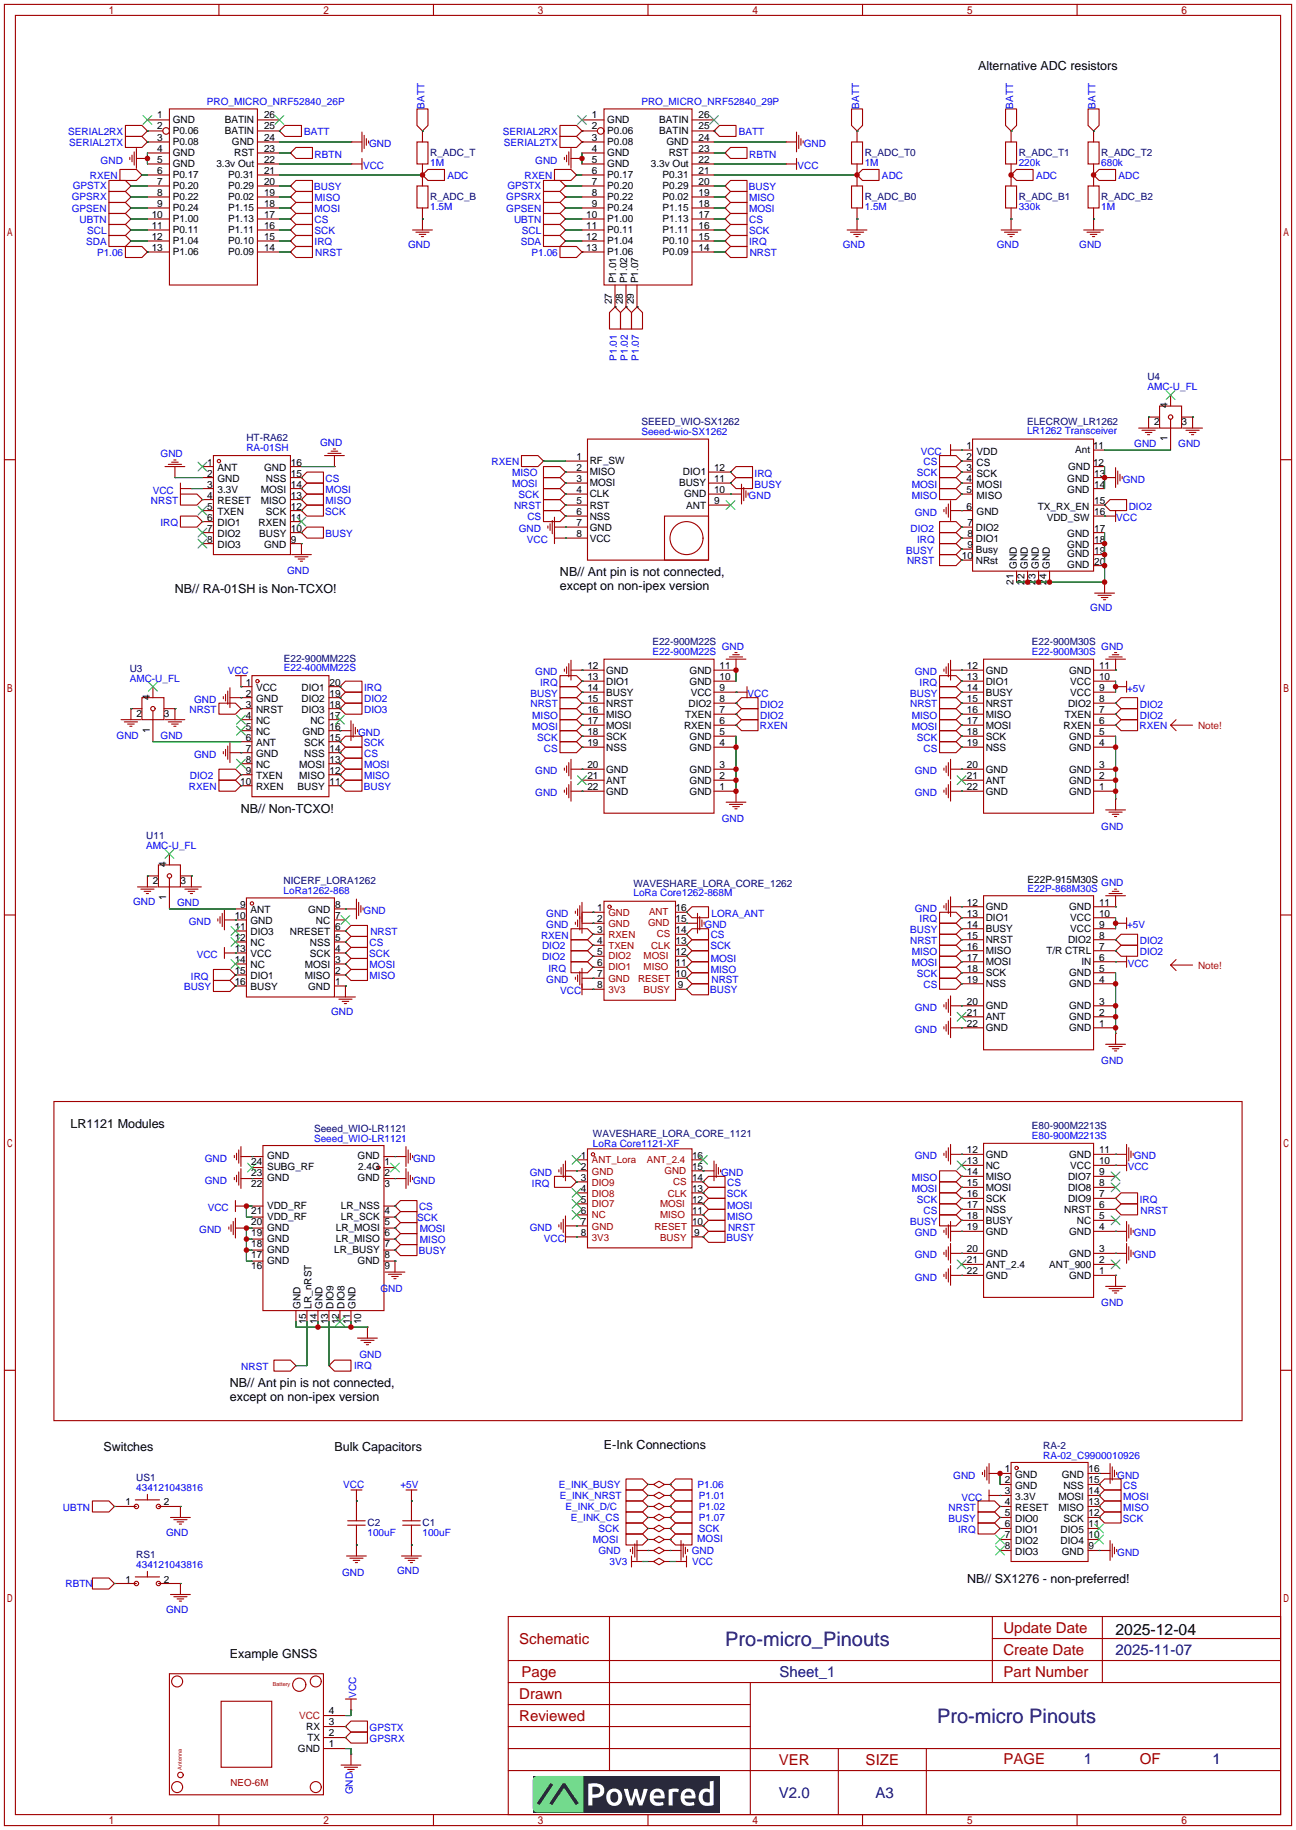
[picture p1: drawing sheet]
<svg xmlns="http://www.w3.org/2000/svg" width="299mm" height="422mm" viewBox="0 0 299 422" stroke-linecap="round" stroke-linejoin="round" font-family="sans-serif">
<defs><g id="words">
<g font-size="4.6" fill="#000080">
<text x="167.4" y="379.8">Pro-micro_Pinouts</text>
<text x="216.3" y="397.6">Pro-micro Pinouts</text>
</g>
<text font-size="3.6" x="257.6" y="377.5">2025-12-04</text>
<g font-size="3.5" fill="#a00000">
<text x="231.6" y="376.9">Update Date</text>
<text x="119.9" y="379.4">Schematic</text>
<text x="231.6" y="382">Create Date</text>
<text x="120.4" y="387">Page</text>
<text x="231.6" y="387">Part Number</text>
<text x="119.9" y="392.1">Drawn</text>
<text x="119.9" y="397.2">Reviewed</text>
<text x="179.8" y="407.4">VER</text>
<text x="199.9" y="407.4">SIZE</text>
<text x="231.6" y="407.1">PAGE</text>
<text x="263.1" y="407.1">OF</text>
</g>
<g font-size="3.5" fill="#000080">
<text x="257.6" y="382">2025-11-07</text>
<text x="180" y="387">Sheet_1</text>
<text x="250.2" y="407.1">1</text>
<text x="280" y="407.1">1</text>
<text x="179.8" y="415">V2.0</text>
<text x="202.1" y="415">A3</text>
</g>
<g font-size="2.9">
<text x="225.8" y="16.1">Alternative ADC resistors</text>
<text x="40.4" y="136.8">NB// RA-01SH is Non-TCXO!</text>
<text x="129.3" y="133">NB// Ant pin is not connected,</text>
<text x="129.3" y="136.1">except on non-ipex version</text>
<text x="55.6" y="187.6">NB// Non-TCXO!</text>
<text x="16.3" y="260.5">LR1121 Modules</text>
<text x="53.1" y="320.2">NB// Ant pin is not connected,</text>
<text x="53.1" y="323.3">except on non-ipex version</text>
<text x="23.9" y="334.9">Switches</text>
<text x="77.2" y="334.9">Bulk Capacitors</text>
<text x="139.4" y="334.4">E-Ink Connections</text>
<text x="223.3" y="365.4">NB// SX1276 - non-preferred!</text>
<text x="53.1" y="382.7">Example GNSS</text>
</g>
<g font-size="2.3">
<text x="36.3" y="29.9">2</text>
<text x="36.3" y="27.4">1</text>
<text x="39.9" y="28.4">GND</text>
<text x="51.9" y="28.4">BATIN</text>
<text x="61" y="29.9">25</text>
<text x="61" y="27.4">26</text>
<text x="136.6" y="29.9">2</text>
<text x="136.6" y="27.4">1</text>
<text x="140.2" y="28.4">GND</text>
<text x="152.2" y="28.4">BATIN</text>
<text x="161.3" y="29.9">25</text>
<text x="161.3" y="27.4">26</text>
<text x="36.3" y="32.4">3</text>
<text x="36.3" y="35">4</text>
<text x="39.9" y="33.4">P0.08</text>
<text x="39.9" y="36">GND</text>
<text x="39.9" y="30.9">P0.06</text>
<text x="51.9" y="30.9">BATIN</text>
<text x="53.5" y="33.4">GND</text>
<text x="54.1" y="36">RST</text>
<text x="61" y="32.4">24</text>
<text x="61" y="35">23</text>
<text x="136.6" y="32.4">3</text>
<text x="136.6" y="35">4</text>
<text x="140.2" y="33.4">P0.08</text>
<text x="140.2" y="36">GND</text>
<text x="140.2" y="30.9">P0.06</text>
<text x="152.2" y="30.9">BATIN</text>
<text x="153.9" y="33.4">GND</text>
<text x="154.4" y="36">RST</text>
<text x="161.3" y="32.4">24</text>
<text x="161.3" y="35">23</text>
<text x="36.3" y="37.5">5</text>
<text x="36.3" y="40.1">6</text>
<text x="39.9" y="38.5">GND</text>
<text x="39.9" y="41.1">P0.17</text>
<text x="49.9" y="38.5">3.3v Out</text>
<text x="52.6" y="41.1">P0.31</text>
<text x="61" y="37.5">22</text>
<text x="61" y="40.1">21</text>
<text x="136.6" y="37.5">5</text>
<text x="136.6" y="40.1">6</text>
<text x="140.2" y="38.5">GND</text>
<text x="140.2" y="41.1">P0.17</text>
<text x="150.3" y="38.5">3.3v Out</text>
<text x="153" y="41.1">P0.31</text>
<text x="161.3" y="37.5">22</text>
<text x="161.3" y="40.1">21</text>
<text x="36.3" y="42.6">7</text>
<text x="36.3" y="45.1">8</text>
<text x="36.3" y="47.7">9</text>
<text x="39.9" y="43.6">P0.20</text>
<text x="39.9" y="46.1">P0.22</text>
<text x="52.6" y="43.6">P0.29</text>
<text x="52.6" y="46.1">P0.02</text>
<text x="61" y="47.7">18</text>
<text x="61" y="42.6">20</text>
<text x="61" y="45.1">19</text>
<text x="136.6" y="42.6">7</text>
<text x="136.6" y="45.1">8</text>
<text x="136.6" y="47.7">9</text>
<text x="140.2" y="43.6">P0.20</text>
<text x="140.2" y="46.1">P0.22</text>
<text x="153" y="43.6">P0.29</text>
<text x="153" y="46.1">P0.02</text>
<text x="161.3" y="47.7">18</text>
<text x="161.3" y="42.6">20</text>
<text x="161.3" y="45.1">19</text>
<text x="35" y="50.2">10</text>
<text x="35" y="52.8">11</text>
<text x="39.9" y="48.7">P0.24</text>
<text x="39.9" y="51.2">P1.00</text>
<text x="39.9" y="53.8">P0.11</text>
<text x="52.6" y="48.7">P1.15</text>
<text x="52.6" y="51.2">P1.13</text>
<text x="52.6" y="53.8">P1.11</text>
<text x="61" y="50.2">17</text>
<text x="61" y="52.8">16</text>
<text x="135.4" y="50.2">10</text>
<text x="135.4" y="52.8">11</text>
<text x="140.2" y="48.7">P0.24</text>
<text x="140.2" y="51.2">P1.00</text>
<text x="140.2" y="53.8">P0.11</text>
<text x="153" y="48.7">P1.15</text>
<text x="153" y="51.2">P1.13</text>
<text x="153" y="53.8">P1.11</text>
<text x="161.3" y="50.2">17</text>
<text x="161.3" y="52.8">16</text>
<text x="35" y="55.3">12</text>
<text x="35" y="57.8">13</text>
<text x="39.9" y="56.3">P1.04</text>
<text x="39.9" y="58.8">P1.06</text>
<text x="52.6" y="58.8">P0.09</text>
<text x="52.6" y="56.3">P0.10</text>
<text x="61" y="57.8">14</text>
<text x="61" y="55.3">15</text>
<text x="135.4" y="55.3">12</text>
<text x="135.4" y="57.8">13</text>
<text x="140.2" y="56.3">P1.04</text>
<text x="140.2" y="58.8">P1.06</text>
<text x="153" y="58.8">P0.09</text>
<text x="153" y="56.3">P0.10</text>
<text x="161.3" y="57.8">14</text>
<text x="161.3" y="55.3">15</text>
<text x="142.3" y="65.4" transform="rotate(-90 142.3 65.4)">P1.01</text>
<text x="144.8" y="65.4" transform="rotate(-90 144.8 65.4)">P1.02</text>
<text x="147.4" y="65.4" transform="rotate(-90 147.4 65.4)">P1.07</text>
<text x="141.3" y="70.3" transform="rotate(-90 141.3 70.3)">27</text>
<text x="143.8" y="70.3" transform="rotate(-90 143.8 70.3)">28</text>
<text x="146.3" y="70.3" transform="rotate(-90 146.3 70.3)">29</text>
<text x="269.5" y="94.2" transform="rotate(-90 269.5 94.2)">4</text>
<text x="266.4" y="98.1">2</text>
<text x="269.5" y="101.8" transform="rotate(-90 269.5 101.8)">1</text>
<text x="272.8" y="98.1">3</text>
<text x="47.9" y="107.5">1</text>
<text x="67.2" y="107.5">16</text>
<text x="133.1" y="106.2">1</text>
<text x="136.1" y="107.2">RF_SW</text>
<text x="223.1" y="103.7">1</text>
<text x="223.1" y="106.2">2</text>
<text x="225.5" y="104.9">VDD</text>
<text x="225.5" y="107.5">CS</text>
<text x="248.2" y="104.7">Ant</text>
<text x="252.3" y="103.7">11</text>
<text x="252.3" y="107.5">12</text>
<text x="47.9" y="110">2</text>
<text x="47.9" y="112.5">3</text>
<text x="50.2" y="108.7">ANT</text>
<text x="50.2" y="111.3">GND</text>
<text x="50.2" y="113.8">3.3V</text>
<text x="60.2" y="113.8">MOSI</text>
<text x="61" y="108.7">GND</text>
<text x="61.4" y="111.3">NSS</text>
<text x="67.2" y="112.5">14</text>
<text x="67.2" y="110">15</text>
<text x="133.1" y="108.7">2</text>
<text x="133.1" y="111.3">3</text>
<text x="133.1" y="113.8">4</text>
<text x="136.1" y="109.8">MISO</text>
<text x="136.1" y="112.3">MOSI</text>
<text x="156.8" y="112.3">BUSY</text>
<text x="157.7" y="109.8">DIO1</text>
<text x="164.8" y="113.8">10</text>
<text x="164.8" y="111.3">11</text>
<text x="164.8" y="108.7">12</text>
<text x="223.1" y="108.7">3</text>
<text x="223.1" y="111.3">4</text>
<text x="223.1" y="113.8">5</text>
<text x="225.5" y="110">SCK</text>
<text x="225.5" y="112.5">MOSI</text>
<text x="246.4" y="111.3">GND</text>
<text x="246.4" y="113.8">GND</text>
<text x="246.6" y="108.5">GND</text>
<text x="252.6" y="110">13</text>
<text x="252.6" y="112.5">14</text>
<text x="47.9" y="115.1">4</text>
<text x="47.9" y="117.6">5</text>
<text x="50.2" y="116.4">RESET</text>
<text x="50.2" y="118.9">TXEN</text>
<text x="60.2" y="116.4">MISO</text>
<text x="61.4" y="118.9">SCK</text>
<text x="67.2" y="117.6">12</text>
<text x="67.2" y="115.1">13</text>
<text x="133.1" y="116.4">5</text>
<text x="133.1" y="118.9">6</text>
<text x="136.1" y="114.8">CLK</text>
<text x="136.1" y="117.4">RST</text>
<text x="136.1" y="119.9">NSS</text>
<text x="157.9" y="114.8">GND</text>
<text x="158.5" y="117.4">ANT</text>
<text x="164.8" y="116.4">9</text>
<text x="223.1" y="117.6">6</text>
<text x="225.5" y="115.1">MISO</text>
<text x="225.5" y="118.9">GND</text>
<text x="239.6" y="117.6">TX_RX_EN</text>
<text x="252.6" y="116.4">15</text>
<text x="252.6" y="118.9">16</text>
<text x="47.9" y="120.2">6</text>
<text x="47.9" y="122.7">7</text>
<text x="47.9" y="125.2">8</text>
<text x="50.2" y="121.4">DIO1</text>
<text x="50.2" y="124">DIO2</text>
<text x="59.7" y="121.4">RXEN</text>
<text x="59.8" y="124">BUSY</text>
<text x="67.2" y="125.2">9</text>
<text x="67.2" y="122.7">10</text>
<text x="67.2" y="120.2">11</text>
<text x="133.1" y="121.4">7</text>
<text x="133.1" y="124">8</text>
<text x="136.1" y="122.5">GND</text>
<text x="136.1" y="125">VCC</text>
<text x="223.4" y="121.4">7</text>
<text x="223.4" y="124">8</text>
<text x="225.3" y="122.5">DIO2</text>
<text x="225.3" y="125">DIO1</text>
<text x="241.7" y="120.2">VDD_SW</text>
<text x="246.4" y="124">GND</text>
<text x="252.6" y="122.7">17</text>
<text x="252.6" y="125.2">18</text>
<text x="50.2" y="126.5">DIO3</text>
<text x="61" y="126.5">GND</text>
<text x="222.1" y="129.1">10</text>
<text x="223.4" y="126.5">9</text>
<text x="225.3" y="127.5">Busy</text>
<text x="225.3" y="130.1">NRst</text>
<text x="234.7" y="131.4" transform="rotate(-90 234.7 131.4)">GND</text>
<text x="237.3" y="131.4" transform="rotate(-90 237.3 131.4)">GND</text>
<text x="239.8" y="131.4" transform="rotate(-90 239.8 131.4)">GND</text>
<text x="242.4" y="131.4" transform="rotate(-90 242.4 131.4)">GND</text>
<text x="246.4" y="126.5">GND</text>
<text x="246.4" y="128.5">GND</text>
<text x="246.4" y="131.1">GND</text>
<text x="252.6" y="127.8">19</text>
<text x="252.6" y="130.3">20</text>
<text x="234" y="135" transform="rotate(-90 234 135)">21</text>
<text x="236.5" y="135" transform="rotate(-90 236.5 135)">22</text>
<text x="239.1" y="135" transform="rotate(-90 239.1 135)">23</text>
<text x="241.6" y="135" transform="rotate(-90 241.6 135)">24</text>
<text x="135.6" y="154.5">12</text>
<text x="140" y="155.5">GND</text>
<text x="159.2" y="155.5">GND</text>
<text x="166.1" y="154.5">11</text>
<text x="223.2" y="154.5">12</text>
<text x="227.6" y="155.5">GND</text>
<text x="246.8" y="155.5">GND</text>
<text x="253.7" y="154.5">11</text>
<text x="34.6" y="161.5" transform="rotate(-90 34.6 161.5)">4</text>
<text x="56.8" y="158.3">1</text>
<text x="56.8" y="160.8">2</text>
<text x="59.1" y="159.5">VCC</text>
<text x="69.6" y="159.5">DIO1</text>
<text x="76.1" y="160.8">19</text>
<text x="76.1" y="158.3">20</text>
<text x="135.6" y="159.5">14</text>
<text x="135.6" y="157">13</text>
<text x="140" y="160.6">BUSY</text>
<text x="140" y="158">DIO1</text>
<text x="159.2" y="158">GND</text>
<text x="159.5" y="160.6">VCC</text>
<text x="166.1" y="157">10</text>
<text x="166.1" y="159.5">9</text>
<text x="223.2" y="157">13</text>
<text x="223.2" y="159.5">14</text>
<text x="227.6" y="158">DIO1</text>
<text x="227.6" y="160.6">BUSY</text>
<text x="247.1" y="160.6">VCC</text>
<text x="247.1" y="158">VCC</text>
<text x="253.7" y="159.5">9</text>
<text x="253.7" y="157">10</text>
<text x="31.5" y="165.4">2</text>
<text x="37.8" y="165.4">3</text>
<text x="56.8" y="163.3">3</text>
<text x="56.8" y="165.9">4</text>
<text x="59.1" y="162.1">GND</text>
<text x="59.1" y="164.6">NRST</text>
<text x="59.1" y="167.2">NC</text>
<text x="69.6" y="164.6">DIO3</text>
<text x="69.6" y="162.1">DIO2</text>
<text x="71.7" y="167.2">NC</text>
<text x="76.1" y="165.9">17</text>
<text x="76.1" y="163.3">18</text>
<text x="135.6" y="167.2">17</text>
<text x="135.6" y="164.6">16</text>
<text x="135.6" y="162.1">15</text>
<text x="140" y="165.6">MISO</text>
<text x="140" y="163.1">NRST</text>
<text x="158.2" y="165.6">TXEN</text>
<text x="158.9" y="163.1">DIO2</text>
<text x="166.1" y="162.1">8</text>
<text x="166.1" y="164.6">7</text>
<text x="166.1" y="167.2">6</text>
<text x="223.2" y="162.1">15</text>
<text x="223.2" y="164.6">16</text>
<text x="223.2" y="167.2">17</text>
<text x="227.6" y="163.1">NRST</text>
<text x="227.6" y="165.6">MISO</text>
<text x="245.8" y="165.6">TXEN</text>
<text x="246.6" y="163.1">DIO2</text>
<text x="253.7" y="167.2">6</text>
<text x="253.7" y="164.6">7</text>
<text x="253.7" y="162.1">8</text>
<text x="34.6" y="169.2" transform="rotate(-90 34.6 169.2)">1</text>
<text x="56.8" y="168.4">5</text>
<text x="56.8" y="171">6</text>
<text x="56.8" y="173.5">7</text>
<text x="59.1" y="169.7">NC</text>
<text x="59.1" y="172.2">ANT</text>
<text x="69.9" y="169.7">GND</text>
<text x="70.3" y="172.2">SCK</text>
<text x="76.1" y="173.5">14</text>
<text x="76.1" y="171">15</text>
<text x="76.1" y="168.4">16</text>
<text x="135.6" y="172.2">19</text>
<text x="135.6" y="169.7">18</text>
<text x="140" y="173.3">NSS</text>
<text x="140" y="170.7">SCK</text>
<text x="140" y="168.2">MOSI</text>
<text x="157.9" y="168.2">RXEN</text>
<text x="159.2" y="170.7">GND</text>
<text x="159.2" y="173.3">GND</text>
<text x="166.1" y="169.7">5</text>
<text x="166.1" y="172.2">4</text>
<text x="223.2" y="169.7">18</text>
<text x="223.2" y="172.2">19</text>
<text x="227.6" y="168.2">MOSI</text>
<text x="227.6" y="170.7">SCK</text>
<text x="227.6" y="173.3">NSS</text>
<text x="245.6" y="168.2">RXEN</text>
<text x="246.8" y="173.3">GND</text>
<text x="246.8" y="170.7">GND</text>
<text x="253.7" y="172.2">4</text>
<text x="253.7" y="169.7">5</text>
<text x="56.8" y="176">8</text>
<text x="56.8" y="178.6">9</text>
<text x="59.1" y="174.8">GND</text>
<text x="59.1" y="177.3">NC</text>
<text x="59.1" y="179.9">TXEN</text>
<text x="69.1" y="179.9">MISO</text>
<text x="69.1" y="177.3">MOSI</text>
<text x="70.3" y="174.8">NSS</text>
<text x="76.1" y="178.6">12</text>
<text x="76.1" y="176">13</text>
<text x="135.6" y="179.9">21</text>
<text x="135.6" y="177.3">20</text>
<text x="140" y="178.3">GND</text>
<text x="159.2" y="178.3">GND</text>
<text x="166.1" y="177.3">3</text>
<text x="166.1" y="179.9">2</text>
<text x="223.2" y="177.3">20</text>
<text x="223.2" y="179.9">21</text>
<text x="227.6" y="178.3">GND</text>
<text x="246.8" y="178.3">GND</text>
<text x="253.7" y="179.9">2</text>
<text x="253.7" y="177.3">3</text>
<text x="55.5" y="181.1">10</text>
<text x="59.1" y="182.4">RXEN</text>
<text x="68.7" y="182.4">BUSY</text>
<text x="76.1" y="181.1">11</text>
<text x="135.6" y="182.4">22</text>
<text x="140" y="183.4">GND</text>
<text x="140" y="180.9">ANT</text>
<text x="159.2" y="180.9">GND</text>
<text x="159.2" y="183.4">GND</text>
<text x="166.1" y="182.4">1</text>
<text x="223.2" y="182.4">22</text>
<text x="227.6" y="180.9">ANT</text>
<text x="227.6" y="183.4">GND</text>
<text x="246.8" y="183.4">GND</text>
<text x="246.8" y="180.9">GND</text>
<text x="253.7" y="182.4">1</text>
<text x="38.4" y="200.1" transform="rotate(-90 38.4 200.1)">4</text>
<text x="237.2" y="203.8">E22P-915M30S</text>
<text x="35.3" y="204">2</text>
<text x="38.4" y="207.8" transform="rotate(-90 38.4 207.8)">1</text>
<text x="41.7" y="204">3</text>
<text x="55.5" y="209.6">9</text>
<text x="77.3" y="209.6">8</text>
<text x="223.2" y="209.1">12</text>
<text x="253.7" y="209.1">11</text>
<text x="54.2" y="212.1">10</text>
<text x="54.2" y="214.7">11</text>
<text x="57.8" y="210.8">ANT</text>
<text x="57.8" y="213.4">GND</text>
<text x="57.8" y="215.9">DIO3</text>
<text x="66.9" y="215.9">NRESET</text>
<text x="71.1" y="210.8">GND</text>
<text x="72.9" y="213.4">NC</text>
<text x="77.3" y="214.7">6</text>
<text x="77.3" y="212.1">7</text>
<text x="137.9" y="210.3">1</text>
<text x="137.9" y="212.9">2</text>
<text x="137.9" y="215.4">3</text>
<text x="156" y="215.4">14</text>
<text x="156" y="212.9">15</text>
<text x="156" y="210.3">16</text>
<text x="223.2" y="211.6">13</text>
<text x="223.2" y="214.1">14</text>
<text x="227.6" y="210.1">GND</text>
<text x="227.6" y="212.6">DIO1</text>
<text x="227.6" y="215.2">BUSY</text>
<text x="246.8" y="210.1">GND</text>
<text x="247.1" y="215.2">VCC</text>
<text x="247.1" y="212.6">VCC</text>
<text x="253.7" y="214.1">9</text>
<text x="253.7" y="211.6">10</text>
<text x="54.2" y="217.2">12</text>
<text x="54.2" y="219.7">13</text>
<text x="57.8" y="218.5">NC</text>
<text x="57.8" y="221">VCC</text>
<text x="71.5" y="221">SCK</text>
<text x="71.5" y="218.5">NSS</text>
<text x="77.3" y="219.7">4</text>
<text x="77.3" y="217.2">5</text>
<text x="137.9" y="218">4</text>
<text x="137.9" y="220.5">5</text>
<text x="156" y="220.5">12</text>
<text x="156" y="218">13</text>
<text x="223.2" y="216.7">15</text>
<text x="223.2" y="219.2">16</text>
<text x="223.2" y="221.8">17</text>
<text x="227.6" y="217.7">NRST</text>
<text x="227.6" y="220.2">MISO</text>
<text x="241.6" y="220.2">T/R CTRL</text>
<text x="246.6" y="217.7">DIO2</text>
<text x="253.7" y="221.8">6</text>
<text x="253.7" y="219.2">7</text>
<text x="253.7" y="216.7">8</text>
<text x="54.2" y="222.3">14</text>
<text x="54.2" y="224.8">15</text>
<text x="54.2" y="227.4">16</text>
<text x="57.8" y="223.5">NC</text>
<text x="57.8" y="226.1">DIO1</text>
<text x="70.4" y="226.1">MISO</text>
<text x="70.4" y="223.5">MOSI</text>
<text x="77.3" y="227.4">1</text>
<text x="77.3" y="224.8">2</text>
<text x="77.3" y="222.3">3</text>
<text x="137.9" y="223">6</text>
<text x="137.9" y="225.6">7</text>
<text x="156" y="225.6">10</text>
<text x="156" y="223">11</text>
<text x="223.2" y="224.3">18</text>
<text x="223.2" y="226.8">19</text>
<text x="227.6" y="222.8">MOSI</text>
<text x="227.6" y="225.3">SCK</text>
<text x="227.6" y="227.9">NSS</text>
<text x="246.8" y="227.9">GND</text>
<text x="246.8" y="225.3">GND</text>
<text x="249.7" y="222.8">IN</text>
<text x="253.7" y="226.8">4</text>
<text x="253.7" y="224.3">5</text>
<text x="57.8" y="228.6">BUSY</text>
<text x="71.1" y="228.6">GND</text>
<text x="137.9" y="228.1">8</text>
<text x="156.5" y="228.1">9</text>
<text x="223.2" y="231.9">20</text>
<text x="227.6" y="232.9">GND</text>
<text x="246.8" y="232.9">GND</text>
<text x="253.7" y="231.9">3</text>
<text x="223.2" y="234.5">21</text>
<text x="223.2" y="237">22</text>
<text x="227.6" y="235.5">ANT</text>
<text x="227.6" y="238">GND</text>
<text x="246.8" y="238">GND</text>
<text x="246.8" y="235.5">GND</text>
<text x="253.7" y="237">1</text>
<text x="253.7" y="234.5">2</text>
<text x="58" y="268.8">24</text>
<text x="61.6" y="267.5">GND</text>
<text x="82.6" y="267.5">GND</text>
<text x="88.8" y="268.8">1</text>
<text x="134.1" y="267.5">1</text>
<text x="159.8" y="267.5">16</text>
<text x="223.2" y="268.8">13</text>
<text x="223.2" y="266.2">12</text>
<text x="227.6" y="269.8">NC</text>
<text x="227.6" y="267.2">GND</text>
<text x="246.8" y="267.2">GND</text>
<text x="247.1" y="269.8">VCC</text>
<text x="253.7" y="266.2">11</text>
<text x="253.7" y="268.8">10</text>
<text x="58" y="273.9">22</text>
<text x="58" y="271.3">23</text>
<text x="61.6" y="272.6">GND</text>
<text x="61.6" y="270.1">SUBG_RF</text>
<text x="82.6" y="272.6">GND</text>
<text x="82.7" y="270.1">2.4G</text>
<text x="88.8" y="271.3">2</text>
<text x="88.8" y="273.9">3</text>
<text x="134.1" y="270">2</text>
<text x="134.1" y="272.6">3</text>
<text x="134.1" y="275.1">4</text>
<text x="159.8" y="275.1">13</text>
<text x="159.8" y="272.6">14</text>
<text x="159.8" y="270">15</text>
<text x="223.2" y="273.8">15</text>
<text x="223.2" y="271.3">14</text>
<text x="227.6" y="274.9">MOSI</text>
<text x="227.6" y="272.3">MISO</text>
<text x="246.6" y="272.3">DIO7</text>
<text x="246.6" y="274.9">DIO8</text>
<text x="253.7" y="271.3">9</text>
<text x="253.7" y="273.8">8</text>
<text x="58" y="280.2">21</text>
<text x="61.6" y="281.5">VDD_RF</text>
<text x="61.6" y="279">VDD_RF</text>
<text x="78.7" y="279">LR_NSS</text>
<text x="78.7" y="281.5">LR_SCK</text>
<text x="88.8" y="280.2">4</text>
<text x="134.1" y="277.6">5</text>
<text x="134.1" y="280.2">6</text>
<text x="159.8" y="280.2">11</text>
<text x="159.8" y="277.6">12</text>
<text x="223.2" y="281.5">18</text>
<text x="223.2" y="278.9">17</text>
<text x="223.2" y="276.4">16</text>
<text x="227.6" y="279.9">NSS</text>
<text x="227.6" y="277.4">SCK</text>
<text x="245.7" y="279.9">NRST</text>
<text x="246.6" y="277.4">DIO9</text>
<text x="253.7" y="276.4">7</text>
<text x="253.7" y="278.9">6</text>
<text x="253.7" y="281.5">5</text>
<text x="58" y="287.8">18</text>
<text x="58" y="285.3">19</text>
<text x="58" y="282.8">20</text>
<text x="61.6" y="286.6">GND</text>
<text x="61.6" y="284">GND</text>
<text x="77.6" y="284">LR_MOSI</text>
<text x="77.6" y="286.6">LR_MISO</text>
<text x="88.8" y="282.8">5</text>
<text x="88.8" y="285.3">6</text>
<text x="88.8" y="287.8">7</text>
<text x="134.1" y="282.7">7</text>
<text x="134.1" y="285.3">8</text>
<text x="159.8" y="282.7">10</text>
<text x="160.3" y="285.3">9</text>
<text x="223.2" y="284">19</text>
<text x="227.6" y="285">GND</text>
<text x="227.6" y="282.5">BUSY</text>
<text x="246.8" y="285">GND</text>
<text x="248.6" y="282.5">NC</text>
<text x="253.7" y="284">4</text>
<text x="58" y="292.9">16</text>
<text x="58" y="290.4">17</text>
<text x="61.6" y="291.7">GND</text>
<text x="61.6" y="289.1">GND</text>
<text x="77.2" y="289.1">LR_BUSY</text>
<text x="82.6" y="291.7">GND</text>
<text x="88.8" y="290.4">8</text>
<text x="88.8" y="292.9">9</text>
<text x="223.2" y="291.6">21</text>
<text x="223.2" y="289.1">20</text>
<text x="227.6" y="292.6">ANT_2.4</text>
<text x="227.6" y="290.1">GND</text>
<text x="242.2" y="292.6">ANT_900</text>
<text x="246.8" y="290.1">GND</text>
<text x="253.7" y="289.1">3</text>
<text x="253.7" y="291.6">2</text>
<text x="223.2" y="294.2">22</text>
<text x="227.6" y="295.2">GND</text>
<text x="246.8" y="295.2">GND</text>
<text x="253.7" y="294.2">1</text>
<text x="69.4" y="302.1" transform="rotate(-90 69.4 302.1)">GND</text>
<text x="70.7" y="305.7" transform="rotate(-90 70.7 305.7)">15</text>
<text x="71.9" y="302.1" transform="rotate(-90 71.9 302.1)">LR_nRST</text>
<text x="73.2" y="305.7" transform="rotate(-90 73.2 305.7)">14</text>
<text x="74.5" y="302.1" transform="rotate(-90 74.5 302.1)">GND</text>
<text x="75.7" y="305.7" transform="rotate(-90 75.7 305.7)">13</text>
<text x="77" y="302.1" transform="rotate(-90 77 302.1)">DIO9</text>
<text x="78.3" y="305.7" transform="rotate(-90 78.3 305.7)">12</text>
<text x="79.5" y="302.1" transform="rotate(-90 79.5 302.1)">DIO8</text>
<text x="80.8" y="305.7" transform="rotate(-90 80.8 305.7)">11</text>
<text x="82.1" y="302.1" transform="rotate(-90 82.1 302.1)">GND</text>
<text x="83.4" y="305.7" transform="rotate(-90 83.4 305.7)">10</text>
<text x="232" y="339.9">1</text>
<text x="234.4" y="341.1">GND</text>
<text x="245.1" y="341.1">GND</text>
<text x="251.3" y="339.9">16</text>
<text x="28.9" y="347.5">1</text>
<text x="37.8" y="347.5">2</text>
<text x="232" y="342.4">2</text>
<text x="232" y="345">3</text>
<text x="232" y="347.5">4</text>
<text x="234.4" y="343.7">GND</text>
<text x="234.4" y="346.2">3.3V</text>
<text x="244.4" y="346.2">MOSI</text>
<text x="245.5" y="343.7">NSS</text>
<text x="251.3" y="347.5">13</text>
<text x="251.3" y="345">14</text>
<text x="251.3" y="342.4">15</text>
<text x="232" y="350">5</text>
<text x="232" y="352.6">6</text>
<text x="234.4" y="348.8">RESET</text>
<text x="234.4" y="351.3">DIO0</text>
<text x="234.4" y="353.8">DIO1</text>
<text x="244.4" y="348.8">MISO</text>
<text x="244.9" y="353.8">DIO5</text>
<text x="245.5" y="351.3">SCK</text>
<text x="251.3" y="352.6">11</text>
<text x="251.3" y="350">12</text>
<text x="232" y="355.1">7</text>
<text x="232" y="357.7">8</text>
<text x="234.4" y="356.4">DIO2</text>
<text x="234.4" y="358.9">DIO3</text>
<text x="244.9" y="356.4">DIO4</text>
<text x="245.1" y="358.9">GND</text>
<text x="251.3" y="357.7">9</text>
<text x="251.3" y="355.1">10</text>
<text x="28.9" y="365.3">1</text>
<text x="37.8" y="365.3">2</text>
<text x="75.9" y="395.5">4</text>
<text x="70.7" y="399.3">RX</text>
<text x="71" y="401.9">TX</text>
<text x="75.9" y="400.6">2</text>
<text x="75.9" y="398.1">3</text>
<text x="68.8" y="404.4">GND</text>
<text x="75.9" y="403.1">1</text>
</g>
<g font-size="2.3" fill="#00f">
<text x="47.8" y="24.2">PRO_MICRO_NRF52840_26P</text>
<text x="98" y="25.1" transform="rotate(-90 98 25.1)">BATT</text>
<text x="148.1" y="24.2">PRO_MICRO_NRF52840_29P</text>
<text x="198.3" y="25.1" transform="rotate(-90 198.3 25.1)">BATT</text>
<text x="233.9" y="25.1" transform="rotate(-90 233.9 25.1)">BATT</text>
<text x="253" y="25.1" transform="rotate(-90 253 25.1)">BATT</text>
<text x="15.7" y="31.2">SERIAL2RX</text>
<text x="16" y="33.7">SERIAL2TX</text>
<text x="70.2" y="31.3">BATT</text>
<text x="85.2" y="33.9">GND</text>
<text x="116.1" y="31.2">SERIAL2RX</text>
<text x="116.3" y="33.7">SERIAL2TX</text>
<text x="170.6" y="31.3">BATT</text>
<text x="185.5" y="33.9">GND</text>
<text x="20.8" y="41.4">RXEN</text>
<text x="23.2" y="37.8">GND</text>
<text x="72.6" y="36.4">RBTN</text>
<text x="83.8" y="39">VCC</text>
<text x="99.3" y="38.3">1M</text>
<text x="103.3" y="41.4">ADC</text>
<text x="121.1" y="41.4">RXEN</text>
<text x="123.6" y="37.8">GND</text>
<text x="173" y="36.4">RBTN</text>
<text x="184.1" y="39">VCC</text>
<text x="199.6" y="38.3">1M</text>
<text x="203.6" y="41.4">ADC</text>
<text x="235.2" y="38.3">220k</text>
<text x="239.2" y="41.4">ADC</text>
<text x="254.3" y="38.3">680k</text>
<text x="258.2" y="41.4">ADC</text>
<text x="16.6" y="46.1">GPSRX</text>
<text x="16.8" y="43.5">GPSTX</text>
<text x="72.6" y="43.9">BUSY</text>
<text x="72.6" y="46.4">MISO</text>
<text x="116.9" y="46.1">GPSRX</text>
<text x="117.1" y="43.5">GPSTX</text>
<text x="172.9" y="43.9">BUSY</text>
<text x="173" y="46.4">MISO</text>
<text x="16.6" y="49">GPSEN</text>
<text x="18.4" y="51.5">UBTN</text>
<text x="72.6" y="51.5">CS</text>
<text x="72.6" y="49">MOSI</text>
<text x="99.3" y="48.5">1.5M</text>
<text x="116.9" y="49">GPSEN</text>
<text x="118.7" y="51.5">UBTN</text>
<text x="173" y="49">MOSI</text>
<text x="173" y="51.5">CS</text>
<text x="199.6" y="48.5">1.5M</text>
<text x="235.2" y="48.5">330k</text>
<text x="254.3" y="48.5">1M</text>
<text x="19.9" y="56.6">SDA</text>
<text x="20.1" y="54.1">SCL</text>
<text x="22.4" y="59.2">P1.06</text>
<text x="72.6" y="54">SCK</text>
<text x="72.6" y="56.6">IRQ</text>
<text x="72.8" y="59.1">NRST</text>
<text x="94.2" y="57.3">GND</text>
<text x="120.2" y="56.6">SDA</text>
<text x="120.5" y="54.1">SCL</text>
<text x="122.7" y="59.2">P1.06</text>
<text x="172.9" y="54">SCK</text>
<text x="173" y="56.6">IRQ</text>
<text x="173.1" y="59.1">NRST</text>
<text x="194.6" y="57.3">GND</text>
<text x="230.1" y="57.3">GND</text>
<text x="249.2" y="57.3">GND</text>
<text x="142.4" y="83.3" transform="rotate(-90 142.4 83.3)">P1.01</text>
<text x="145" y="83.3" transform="rotate(-90 145 83.3)">P1.02</text>
<text x="147.5" y="83.3" transform="rotate(-90 147.5 83.3)">P1.07</text>
<text x="264.9" y="90">AMC-U_FL</text>
<text x="148.1" y="100.5">Seeed-wio-SX1262</text>
<text x="237.1" y="100.2">LR1262 Transceiver</text>
<text x="37.1" y="105.6">GND</text>
<text x="56.9" y="104.2">RA-01SH</text>
<text x="73.9" y="103">GND</text>
<text x="113.5" y="107.4">RXEN</text>
<text x="212.6" y="105.1">VCC</text>
<text x="213.2" y="107.4">CS</text>
<text x="261.9" y="103.3">GND</text>
<text x="272" y="103.3">GND</text>
<text x="35.3" y="114">VCC</text>
<text x="75.1" y="113.9">MOSI</text>
<text x="75.2" y="111.2">CS</text>
<text x="118.2" y="109.9">MISO</text>
<text x="118.2" y="112.4">MOSI</text>
<text x="174.2" y="112.6">BUSY</text>
<text x="174.2" y="110">IRQ</text>
<text x="210.5" y="112.7">MOSI</text>
<text x="211.7" y="110">SCK</text>
<text x="259.2" y="111.4">GND</text>
<text x="34.9" y="116.3">NRST</text>
<text x="75.1" y="118.9">SCK</text>
<text x="75.2" y="116.4">MISO</text>
<text x="118.7" y="117.6">NRST</text>
<text x="119.7" y="115">SCK</text>
<text x="172.8" y="115.2">GND</text>
<text x="210.5" y="115.3">MISO</text>
<text x="211.2" y="119.1">GND</text>
<text x="260.6" y="117.6">DIO2</text>
<text x="37" y="121.4">IRQ</text>
<text x="75.2" y="124">BUSY</text>
<text x="119.8" y="122.8">GND</text>
<text x="121.6" y="125.4">VCC</text>
<text x="121.8" y="120.1">CS</text>
<text x="210.2" y="122.7">DIO2</text>
<text x="211.7" y="125.3">IRQ</text>
<text x="257.7" y="120.3">VCC</text>
<text x="209.2" y="127.9">BUSY</text>
<text x="209.4" y="130.1">NRST</text>
<text x="66.3" y="132.6">GND</text>
<text x="251.7" y="141.1">GND</text>
<text x="166.6" y="150">GND</text>
<text x="52.6" y="155.6">VCC</text>
<text x="65.5" y="155">E22-400MM22S</text>
<text x="123.6" y="155.9">GND</text>
<text x="150.6" y="151.2">E22-900M22S</text>
<text x="211.2" y="155.9">GND</text>
<text x="238.2" y="151.2">E22-900M30S</text>
<text x="254.3" y="150">GND</text>
<text x="30" y="157.3">AMC-U_FL</text>
<text x="84.1" y="159.5">IRQ</text>
<text x="122.5" y="160.8">BUSY</text>
<text x="124.7" y="158.2">IRQ</text>
<text x="172.6" y="161">VCC</text>
<text x="210.1" y="160.8">BUSY</text>
<text x="212.3" y="158.2">IRQ</text>
<text x="260.2" y="159.7">+5V</text>
<text x="43.8" y="164.5">NRST</text>
<text x="44.8" y="162.2">GND</text>
<text x="84.1" y="164.7">DIO3</text>
<text x="84.1" y="162.1">DIO2</text>
<text x="122.5" y="163.3">NRST</text>
<text x="122.9" y="165.9">MISO</text>
<text x="175.5" y="163.4">DIO2</text>
<text x="175.5" y="165.9">DIO2</text>
<text x="210.1" y="163.3">NRST</text>
<text x="210.5" y="165.9">MISO</text>
<text x="263.1" y="163.4">DIO2</text>
<text x="263.1" y="165.9">DIO2</text>
<text x="26.9" y="170.6">GND</text>
<text x="37.1" y="170.6">GND</text>
<text x="82.7" y="169.9">GND</text>
<text x="84" y="172.2">SCK</text>
<text x="122.9" y="168.4">MOSI</text>
<text x="124" y="170.9">SCK</text>
<text x="125.6" y="173.5">CS</text>
<text x="175.4" y="168.3">RXEN</text>
<text x="210.5" y="168.4">MOSI</text>
<text x="211.7" y="170.9">SCK</text>
<text x="213.2" y="173.5">CS</text>
<text x="263.1" y="168.3">RXEN</text>
<text x="43.9" y="179.8">DIO2</text>
<text x="44.8" y="174.9">GND</text>
<text x="84.1" y="174.7">CS</text>
<text x="84.1" y="177.2">MOSI</text>
<text x="84.1" y="179.8">MISO</text>
<text x="123.6" y="178.7">GND</text>
<text x="211.2" y="178.7">GND</text>
<text x="43.6" y="182.4">RXEN</text>
<text x="84" y="182.3">BUSY</text>
<text x="123.6" y="183.8">GND</text>
<text x="211.2" y="183.8">GND</text>
<text x="166.6" y="189.7">GND</text>
<text x="254.3" y="191.5">GND</text>
<text x="33.8" y="196">AMC-U_FL</text>
<text x="30.7" y="209">GND</text>
<text x="40.9" y="209.2">GND</text>
<text x="65.5" y="206.4">LoRa1262-868</text>
<text x="146.3" y="206.9">LoRa Core1262-868M</text>
<text x="237.2" y="205.9">E22P-868M30S</text>
<text x="254.3" y="204.6">GND</text>
<text x="43.6" y="213.5">GND</text>
<text x="83.9" y="211">GND</text>
<text x="85.5" y="215.9">NRST</text>
<text x="126.1" y="211.8">GND</text>
<text x="126.1" y="214.3">GND</text>
<text x="162.7" y="214.3">GND</text>
<text x="164.3" y="211.6">LORA_ANT</text>
<text x="210.1" y="215.4">BUSY</text>
<text x="211.2" y="210.5">GND</text>
<text x="212.3" y="212.8">IRQ</text>
<text x="260.2" y="214.3">+5V</text>
<text x="45.4" y="221.2">VCC</text>
<text x="85.2" y="221">SCK</text>
<text x="85.3" y="218.4">CS</text>
<text x="124.9" y="216.6">RXEN</text>
<text x="125.1" y="221.7">DIO2</text>
<text x="125.1" y="219.1">DIO2</text>
<text x="164" y="219.1">SCK</text>
<text x="164.1" y="221.9">MOSI</text>
<text x="164.1" y="216.6">CS</text>
<text x="210.1" y="217.9">NRST</text>
<text x="210.5" y="220.5">MISO</text>
<text x="263.1" y="220.5">DIO2</text>
<text x="263.1" y="218">DIO2</text>
<text x="44.1" y="226.2">IRQ</text>
<text x="85.3" y="223.5">MOSI</text>
<text x="85.3" y="226">MISO</text>
<text x="126.1" y="227">GND</text>
<text x="126.6" y="224.4">IRQ</text>
<text x="164.1" y="224.5">MISO</text>
<text x="164.3" y="226.9">NRST</text>
<text x="210.5" y="223">MOSI</text>
<text x="211.7" y="225.5">SCK</text>
<text x="260.3" y="223.2">VCC</text>
<text x="42.5" y="228.6">BUSY</text>
<text x="129.4" y="229.5">VCC</text>
<text x="164" y="229.2">BUSY</text>
<text x="211.2" y="233.4">GND</text>
<text x="213.2" y="228.1">CS</text>
<text x="76.5" y="234.4">GND</text>
<text x="211.2" y="238.4">GND</text>
<text x="254.3" y="245.6">GND</text>
<text x="72.5" y="263.5">Seeed_WIO-LR1121</text>
<text x="238.2" y="262.9">E80-900M2213S</text>
<text x="47.3" y="268.1">GND</text>
<text x="95.4" y="268.1">GND</text>
<text x="136.9" y="264.6">LoRa Core1121-XF</text>
<text x="211.2" y="267.6">GND</text>
<text x="261.7" y="267.6">GND</text>
<text x="47.3" y="273.2">GND</text>
<text x="95.4" y="273.2">GND</text>
<text x="122.3" y="271.5">GND</text>
<text x="122.8" y="273.9">IRQ</text>
<text x="166.5" y="271.5">GND</text>
<text x="167.9" y="273.8">CS</text>
<text x="210.5" y="272.5">MISO</text>
<text x="210.5" y="275.1">MOSI</text>
<text x="260.3" y="270.2">VCC</text>
<text x="48" y="279.6">VCC</text>
<text x="96.3" y="281.9">SCK</text>
<text x="96.8" y="279.4">CS</text>
<text x="167.8" y="276.3">SCK</text>
<text x="167.9" y="281.6">MISO</text>
<text x="167.9" y="279.1">MOSI</text>
<text x="211.7" y="277.6">SCK</text>
<text x="213.2" y="280.2">CS</text>
<text x="263.1" y="277.6">IRQ</text>
<text x="263.3" y="280.2">NRST</text>
<text x="46" y="284.6">GND</text>
<text x="96.9" y="284.5">MOSI</text>
<text x="97" y="287">MISO</text>
<text x="122.3" y="284.2">GND</text>
<text x="125.6" y="286.7">VCC</text>
<text x="167.8" y="286.4">BUSY</text>
<text x="168.1" y="284.1">NRST</text>
<text x="210.1" y="282.7">BUSY</text>
<text x="211.2" y="285.4">GND</text>
<text x="261.7" y="285.4">GND</text>
<text x="96.7" y="289.5">BUSY</text>
<text x="211.2" y="290.5">GND</text>
<text x="261.7" y="290.5">GND</text>
<text x="87.8" y="298.2">GND</text>
<text x="211.2" y="295.6">GND</text>
<text x="254.3" y="301.4">GND</text>
<text x="55.7" y="316.2">NRST</text>
<text x="81.7" y="316.1">IRQ</text>
<text x="83" y="313.5">GND</text>
<text x="220.1" y="341.3">GND</text>
<text x="240.9" y="336.7">RA-02_C9900010926</text>
<text x="257.9" y="341.3">GND</text>
<text x="31.5" y="344.1">434121043816</text>
<text x="79.2" y="343.6">VCC</text>
<text x="92.5" y="343.6">+5V</text>
<text x="129" y="343.5">E_INK_BUSY</text>
<text x="129.3" y="346">E_INK_NRST</text>
<text x="161" y="343.5">P1.06</text>
<text x="161.4" y="346">P1.01</text>
<text x="222" y="346.4">VCC</text>
<text x="259.3" y="346.1">MOSI</text>
<text x="259.3" y="343.6">CS</text>
<text x="14.5" y="348.7">UBTN</text>
<text x="130.6" y="348.5">E_INK_D/C</text>
<text x="131.8" y="351.1">E_INK_CS</text>
<text x="138.2" y="353.6">SCK</text>
<text x="161.4" y="348.5">P1.02</text>
<text x="161.4" y="351.1">P1.07</text>
<text x="161.4" y="353.6">SCK</text>
<text x="219" y="348.7">NRST</text>
<text x="219" y="351.3">BUSY</text>
<text x="221.2" y="353.8">IRQ</text>
<text x="259.3" y="351.2">SCK</text>
<text x="259.3" y="348.7">MISO</text>
<text x="38.4" y="354.5">GND</text>
<text x="84.8" y="354.6">100uF</text>
<text x="97.5" y="354.6">100uF</text>
<text x="136.9" y="356.2">MOSI</text>
<text x="138.2" y="358.7">GND</text>
<text x="159.7" y="358.7">GND</text>
<text x="161" y="355.9">MOSI</text>
<text x="257.9" y="359.1">GND</text>
<text x="31.5" y="361.8">434121043816</text>
<text x="79" y="363.7">GND</text>
<text x="91.7" y="363.4">GND</text>
<text x="140.7" y="361.2">3V3</text>
<text x="159.8" y="361.2">VCC</text>
<text x="15.1" y="366.3">RBTN</text>
<text x="38.4" y="372.3">GND</text>
<text x="82.2" y="391.9" transform="rotate(-90 82.2 391.9)">VCC</text>
<text x="85.3" y="399.5">GPSTX</text>
<text x="85.3" y="402.1">GPSRX</text>
<text x="81.5" y="414.2" transform="rotate(-90 81.5 414.2)">GND</text>
</g>
<g font-size="2.3" fill="#000080">
<text x="99.3" y="36">R_ADC_T</text>
<text x="199.6" y="36">R_ADC_T0</text>
<text x="235.2" y="36">R_ADC_T1</text>
<text x="254.3" y="36">R_ADC_T2</text>
<text x="99.3" y="46.2">R_ADC_B</text>
<text x="199.6" y="46.2">R_ADC_B0</text>
<text x="235.2" y="46.2">R_ADC_B1</text>
<text x="254.3" y="46.2">R_ADC_B2</text>
<text x="264.9" y="87.7">U4</text>
<text x="56.9" y="101.9">HT-RA62</text>
<text x="148.1" y="98.2">SEEED_WIO-SX1262</text>
<text x="237.1" y="98.1">ELECROW_LR1262</text>
<text x="150.6" y="148.9">E22-900M22S</text>
<text x="238.2" y="148.9">E22-900M30S</text>
<text x="30" y="155">U3</text>
<text x="65.5" y="152.7">E22-900MM22S</text>
<text x="33.8" y="193.6">U11</text>
<text x="65.5" y="204.1">NICERF_LORA1262</text>
<text x="146.3" y="204.8">WAVESHARE_LORA_CORE_1262</text>
<text x="72.5" y="261.2">Seeed_WIO-LR1121</text>
<text x="136.9" y="262.5">WAVESHARE_LORA_CORE_1121</text>
<text x="238.2" y="260.7">E80-900M2213S</text>
<text x="240.9" y="334.4">RA-2</text>
<text x="31.5" y="341.8">US1</text>
<text x="84.8" y="352.3">C2</text>
<text x="97.5" y="352.3">C1</text>
<text x="31.5" y="359.6">RS1</text>
</g>
<g font-size="2.3" fill="#f00">
<text x="276.6" y="168.2">Note!</text>
<text x="276.6" y="223.6">Note!</text>
<text x="69" y="396.8">VCC</text>
</g>
<g font-size="2.2" fill="#a00000">
<text x="140.5" y="211.5">GND</text>
<text x="140.5" y="214">GND</text>
<text x="149.6" y="213.8">GND</text>
<text x="149.9" y="211.2">ANT</text>
<text x="140.5" y="216.6">RXEN</text>
<text x="140.5" y="219.1">TXEN</text>
<text x="140.5" y="221.4">DIO2</text>
<text x="148.6" y="221.4">MOSI</text>
<text x="150.4" y="219.1">CLK</text>
<text x="151.6" y="216.3">CS</text>
<text x="140.5" y="223.9">DIO1</text>
<text x="140.5" y="226.7">GND</text>
<text x="147.3" y="226.7">RESET</text>
<text x="148.6" y="223.9">MISO</text>
<text x="140.5" y="229.3">3V3</text>
<text x="148.6" y="229.3">BUSY</text>
<text x="136.7" y="268.4">ANT_Lora</text>
<text x="149.4" y="268.4">ANT_2.4</text>
<text x="136.7" y="271.2">GND</text>
<text x="136.7" y="273.7">DIO9</text>
<text x="153.4" y="270.9">GND</text>
<text x="155.4" y="273.5">CS</text>
<text x="136.7" y="276.2">DIO8</text>
<text x="136.7" y="278.5">DIO7</text>
<text x="136.7" y="281.1">NC</text>
<text x="152.4" y="278.5">MOSI</text>
<text x="152.4" y="281.1">MISO</text>
<text x="154.2" y="276.2">CLK</text>
<text x="136.7" y="283.9">GND</text>
<text x="136.7" y="286.4">3V3</text>
<text x="151.1" y="283.9">RESET</text>
<text x="152.4" y="286.4">BUSY</text>
<text x="53.2" y="412.3">NEO-6M</text>
</g>
<g font-size="1.3" fill="#a00000">
<text x="63" y="389.2">Battery</text>
<text x="42" y="408.5" transform="rotate(-90 42 408.5)">Antenna</text>
</g>
</g></defs>
<g fill="none" stroke="#a10000" stroke-width=".25">
<path d="M1 1h297.2v420.4h-297.2zM3.6 3.6h292.1v415.2h-292.1zM50.5 1v2.6M100.1 1v2.6M149.6 1v2.6M199.1 1v2.6M248.7 1v2.6M1 106.1h2.6M295.7 106.1h2.5M1 211.2h2.6M295.7 211.2h2.5M1 316.3h2.6"/>
<path d="M295.7 316.3h2.5M117.3 373.1h178.4v45.7h-178.4zM140.7 373.1v35.6M229.1 373.1v15.3M229.1 378.2h66.6M254.5 373.1v15.3M117.3 393.4h55.9M117.3 388.4h178.4M117.3 398.5h55.9M117.3 383.3h178.4M173.2 388.4v30.4M50.5 418.8v2.6"/>
<path d="M100.1 418.8v2.6M117.3 408.7h178.4M117.3 403.6h178.4M149.6 418.8v2.6M193.5 403.6v15.2M199.1 418.8v2.6M213.9 403.6v15.2M248.7 418.8v2.6"/>
</g>
<g fill="#5487ff">
<path d="M145.6 413.5a1.3 1.3 0 0 1 1.8 .3l-.4 .6a.54 .54 0 0 0-.9-.2l.1 .2a1.28 1.28 0 0 1 .8 2 1.53 1.53 0 0 1-2.2-.3l.6-.6 .7 .5a.31 .31 0 0 0 .4-.3 .31 .31 0 0 0-.3-.3 1.12 1.12 0 0 1-.6-1.9z"/>
<path d="M147.9 413.3h.8l.7 2 1.2-2h.9l-2.7 4.6h-.9l.9-1.7z"/>
<path d="M138.1 412.2h2.3a.46 .46 0 0 1 .5 .1 .46 .46 0 0 1 .1 .5l-.4 .2h-1.7l-.2 .9h1.7a.4 .4 0 0 1 .3 .4 .4 .4 0 0 1-.4 .4h-1.7l-.2 1.2h1.4a.46 .46 0 0 1 .5 .1 .46 .46 0 0 1 .1 .5l-.3 .2h-2.6z"/>
<path d="M152.2 412.2h2.3a.47 .47 0 0 1 .5 .1 .47 .47 0 0 1 .1 .5l-.4 .2h-1.7l-.2 .9h1.7a.4 .4 0 0 1 .3 .4 .4 .4 0 0 1-.4 .4h-1.7l-.1 1.2h1.3a.46 .46 0 0 1 .5 .1 .46 .46 0 0 1 .1 .5l-.3 .2h-2.6z"/>
<path d="M161.6 412.2h.7l.4 1.3-.7 .4a.75 .75 0 0 0-1.1 .3 .75 .75 0 0 0 .5 1 .75 .75 0 0 0 1-.7l.5-.2 .6 2.3h-.9l-.2-.9h-1.8l-.6 .9h-.9z"/>
<path d="M156 412.2l-.6 4.5h1.4a2.27 2.27 0 0 0 2.6-2.3 2.27 2.27 0 0 0-2.7-2.2zM156.8 413a1.5 1.5 0 0 1 1.8 1.5 1.5 1.5 0 0 1-2 1.4h-.2z"/>
<path d="M141.4 413.8a1.6 1.6 0 0 0-.3 2.3 1.6 1.6 0 0 0 2.3 .2l.8 .4 .3-2.5-.2-.3h-.4a1.58 1.58 0 0 0-2.5-.1zM142 414.3a.99 .99 0 0 1 1.7 .6 .99 .99 0 0 1-1.4 1.1 .98 .98 0 0 1-.3-1.7z"/>
<path d="M127.1 412.6a2.37 2.37 0 0 0 1.1 4 1.54 1.54 0 0 0 1.8 1 1.54 1.54 0 0 0 1.2-1.6l2.1-1.1-.4-.8-2.1 1.1a1.57 1.57 0 0 0-2.6 .4 1.5 1.5 0 0 1-.7-2.1 1.5 1.5 0 0 1 2.1-.5 2.23 2.23 0 0 1 2.3-1.4 2.23 2.23 0 0 1 2 1.8 1.16 1.16 0 0 1 1.3 1.1 1.16 1.16 0 0 1-1.1 1.2h-.7a.47 .47 0 0 0-.6 .4 .47 .47 0 0 0 .5 .6 2.14 2.14 0 0 0 2.7-1.4 2.14 2.14 0 0 0-1.4-2.7 3.2 3.2 0 0 0-5.4-.7l-1.2 .1zM129.1 416.1a.58 .58 0 0 1 1.1 0 .58 .58 0 0 1-1.1 0z"/>
<circle cx="161.6" cy="414.4" r=".28"/>
</g>
<g fill="none" stroke="#a10000" stroke-width=".25">
<path d="M27.7 39.1h3.8l1.3 1.3-1.3 1.3h-3.8zM29 29h3.8l1.2 1.2-1.2 1.3h-3.8zM29 31.5h3.8l1.2 1.3-1.2 1.2h-3.8zM30 36.3v.5M30.5 35.8v1.5M31 35.1v3M31.5 36.6h2.5M31.5 34.3v4.6M34 30.2h.1M34 32.8h.1M34 36.6h.1M34 30.2h3.6"/>
<path d="M34 32.8h5.1M34 35.3h5.1M34 37.8h5.1M34 27.7h5.1M39.1 25.1h20.3v40.7h-20.3zM59.4 30.2h5.1M59.4 32.8h5.1M59.4 35.3h5.1M59.4 37.8h5.1M59.4 27.7h5.1M64.5 30.2l1.3-1.2h3.8v2.5h-3.8zM64.5 30.2h.1"/>
<path d="M67.1 35.3l1.2-1.3h3.8v2.6h-3.8zM67.1 35.3h.1M81 37.8h.1M81 32.8h.1M81 32.8h2.6M81 37.8h2.6M83.6 30.5v4.6M83.6 36.6v2.5M84.1 31.2v3.1M84.6 32v1.5M85.1 32.5v.5M96.3 32.8h2.5v5h-2.5z"/>
<path d="M96.3 25.1h2.5v3.9l-1.3 1.2-1.2-1.2zM97.5 30.2h.1M97.5 30.2v2.6M97.5 37.8v5.1M98.8 39.1h3.8v2.6h-3.8l-1.3-1.3zM128 39.1h3.8l1.3 1.3-1.3 1.3h-3.8zM129.3 31.5h3.8l1.3 1.3-1.3 1.2h-3.8zM129.3 29h3.8l1.3 1.2-1.3 1.3h-3.8zM130.3 36.3v.5M130.8 35.8v1.5M131.3 35.1v3M131.8 36.6h2.6"/>
<path d="M131.8 34.3v4.6M134.4 36.6h.1M134.4 32.8h.1M134.4 30.2h.1M134.4 30.2h3.5M134.4 32.8h5M134.4 35.3h5M134.4 37.8h5M134.4 27.7h5M139.4 25.1h20.4v40.7h-20.4zM159.8 30.2h5M159.8 32.8h5"/>
<path d="M159.8 35.3h5M159.8 37.8h5M159.8 27.7h5M164.8 30.2l1.3-1.2h3.8v2.5h-3.8zM164.8 30.2h.1M167.4 35.3l1.3-1.3h3.8v2.6h-3.8zM167.4 35.3h.1M181.4 32.8h.1M181.4 37.8h.1M181.4 32.8h2.5M181.4 37.8h2.5M183.9 30.5v4.6"/>
<path d="M183.9 36.6v2.5M184.4 31.2v3.1M184.9 32v1.5M185.4 32.5v.5M196.6 32.8h2.5v5h-2.5zM196.6 25.1h2.5v3.9l-1.2 1.2-1.3-1.2zM197.9 30.2h.1M197.9 30.2v2.6M197.9 37.8v5.1M199.1 39.1h3.8v2.6h-3.8l-1.2-1.3zM232.2 32.8h2.5v5h-2.5zM232.2 25.1h2.5v3.9l-1.3 1.2-1.2-1.2z"/>
<path d="M233.4 30.2h.1M233.4 30.2v2.6M233.4 37.8v5.1M251.2 32.8h2.5v5h-2.5zM251.2 25.1h2.5v3.9l-1.2 1.2-1.3-1.2zM252.5 30.2h.1M252.5 30.2v2.6M252.5 37.8v5.1M25.1 49.3h3.9l1.2 1.2-1.2 1.3h-3.9zM25.1 46.7h3.9l1.2 1.3-1.2 1.3h-3.9zM25.1 44.2h3.9l1.2 1.3-1.2 1.2h-3.9zM25.1 41.7h3.9l1.2 1.2-1.2 1.3h-3.9z"/>
<path d="M25.1 51.8h3.9l1.2 1.3-1.2 1.3h-3.9zM25.1 54.4h3.9l1.2 1.2-1.2 1.3h-3.9zM29 56.9h3.8l1.2 1.3-1.2 1.2h-3.8zM30.2 50.5h.1M30.2 48h.1M30.2 45.5h.1M30.2 42.9h.1M30.2 53.1h.1M30.2 55.6h.1M32.8 40.4h.1M34 58.2h.1M34 48h5.1"/>
<path d="M34 40.4h5.1M34 50.5h5.1M34 42.9h5.1M34 53.1h5.1M34 45.5h5.1M34 58.2h5.1M34 55.6h5.1M59.4 48h5.1M59.4 40.4h5.1M59.4 50.5h5.1M59.4 42.9h5.1M59.4 53.1h5.1"/>
<path d="M59.4 45.5h5.1M59.4 58.2h5.1M59.4 55.6h5.1M67.1 55.6l1.2-1.2h3.8v2.5h-3.8zM67.1 55.6h.1M67.1 58.2l1.2-1.3h3.8v2.5h-3.8zM67.1 58.2h.1M67.1 50.5h.1M67.1 48l1.2-1.3h3.8v2.6h-3.8zM67.1 48h.1M67.1 45.5l1.2-1.3h3.8v2.5h-3.8zM67.1 45.5h.1"/>
<path d="M67.1 53.1l1.2-1.3h3.8v2.6h-3.8zM67.1 53.1h.1M67.1 42.9l1.2-1.2h3.8v2.5h-3.8zM67.1 42.9h.1M68.3 49.3h3.8v2.5h-3.8l-1.2-1.3zM95.2 53.1h4.6M96 53.6h3.1M96.3 42.9h2.5v5.1h-2.5zM96.8 54.1h1.5M97.3 54.6h.5M97.5 50.5h.1M97.5 40.4h.1"/>
<path d="M97.5 48v5.1M125.5 54.4h3.8l1.3 1.2-1.3 1.3h-3.8zM125.5 51.8h3.8l1.3 1.3-1.3 1.3h-3.8zM125.5 46.7h3.8l1.3 1.3-1.3 1.3h-3.8zM125.5 49.3h3.8l1.3 1.2-1.3 1.3h-3.8zM129.3 56.9h3.8l1.3 1.3-1.3 1.2h-3.8zM130.6 55.6h.1M130.6 53.1h.1M130.6 48h.1M130.6 50.5h.1M133.1 40.4h.1M134.4 58.2h.1"/>
<path d="M134.4 48h5M134.4 40.4h5M134.4 50.5h5M134.4 42.9h5M134.4 53.1h5M134.4 45.5h5M134.4 58.2h5M134.4 55.6h5M159.8 48h5M159.8 40.4h5M159.8 50.5h5M159.8 42.9h5"/>
<path d="M159.8 53.1h5M159.8 45.5h5M159.8 58.2h5M159.8 55.6h5M167.4 42.9h.1M167.4 53.1h.1M167.4 45.5h.1M167.4 48h.1M167.4 50.5h.1M167.4 58.2h.1M167.4 55.6h.1M168.7 41.7h3.8v2.5h-3.8l-1.3-1.3z"/>
<path d="M168.7 51.8h3.8v2.6h-3.8l-1.3-1.3zM168.7 44.2h3.8v2.5h-3.8l-1.3-1.2zM168.7 46.7h3.8v2.6h-3.8l-1.3-1.3zM168.7 49.3h3.8v2.5h-3.8l-1.3-1.3zM168.7 56.9h3.8v2.5h-3.8l-1.3-1.2zM168.7 54.4h3.8v2.5h-3.8l-1.3-1.3zM195.6 53.1h4.6M196.3 53.6h3.1M196.6 42.9h2.5v5.1h-2.5zM197.1 54.1h1.5M197.6 54.6h.5M197.9 40.4h.1"/>
<path d="M197.9 50.5h.1M197.9 48v5.1M231.1 53.1h4.6M231.9 53.6h3M232.2 42.9h2.5v5.1h-2.5zM232.7 54.1h1.5M233.2 54.6h.5M233.4 50.5h.1M233.4 40.4l1.3-1.3h3.8v2.6h-3.8zM233.4 40.4h.1M233.4 48v5.1M250.2 53.1h4.6"/>
<path d="M251 53.6h3M251.2 42.9h2.5v5.1h-2.5zM251.7 54.1h1.5M252.2 54.6h.5M252.5 40.4l1.2-1.3h3.9v2.6h-3.9zM252.5 40.4h.1M252.5 50.5h.1M252.5 48v5.1M140.7 72.1l1.3-1.2 1.3 1.2v3.8h-2.6zM142 70.9h.1M142 65.8v5.1M143.3 72.1l1.2-1.2 1.3 1.2v3.8h-2.5z"/>
<path d="M144.5 70.9h.1M144.5 65.8v5.1M145.8 72.1l1.3-1.2 1.2 1.2v3.8h-2.5zM147.1 70.9h.1M147.1 65.8v5.1M262.9 98.8h4.6M263.7 99.3h3M264.4 99.8h1.5M265.2 96.3h.1M265.2 96.3v2.5M265.2 96.3h2.5M267.7 93.7h5.1v5.1h-5.1z"/>
<path d="M270.3 91.2v2.5M270.3 96.8v7.1M272.8 96.3h2.5M273 98.8h4.6M273.8 99.3h3.1M274.6 99.8h1.5M275.3 96.3h.1M275.3 96.3v2.5M38.1 107.7h4.6M38.9 107.2h3M39.6 106.7h1.5M40.1 106.2h.5"/>
<path d="M40.4 110.2h.1M40.4 107.7v2.5M41.7 114h3.8l1.2 1.3-1.2 1.3h-3.8zM41.7 119.1h3.8l1.2 1.3-1.2 1.3h-3.8zM41.7 111.5v2.5M41.7 112.8h2.5M44.2 112.8h.1M46.7 115.3h.1M46.7 107.7h2.6M46.7 110.2h2.6M46.7 112.8h2.6M46.7 115.3h2.6"/>
<path d="M46.7 117.9h2.6M49.3 105.2h17.8v22.8h-17.8zM67.1 107.7h2.5M67.1 110.2h2.5M67.1 112.8h2.5M67.1 115.3h2.5M67.1 117.9h2.5M69.6 110.2l1.3-1.2h3.8v2.5h-3.8zM69.6 110.2h.1M69.6 112.8h.1M69.6 115.3h.1M69.6 117.9l1.3-1.3h3.8v2.5h-3.8z"/>
<path d="M69.6 117.9h.1M70.9 111.5h3.8v2.5h-3.8l-1.3-1.2zM70.9 114h3.8v2.6h-3.8l-1.3-1.3zM74.9 105.2h4.6M75.7 104.6h3M76.5 104.1h1.5M77 103.6h.5M77.2 107.7h.1M77.2 105.2v2.5M120.4 105.2h3.8l1.3 1.2-1.3 1.3h-3.8zM125.5 106.4h.1M125.5 115.3h3.8l1.3 1.3-1.3 1.3h-3.8z"/>
<path d="M125.5 107.7h3.8l1.3 1.3-1.3 1.2h-3.8zM125.5 110.2h3.8l1.3 1.3-1.3 1.3h-3.8zM125.5 117.9h3.8l1.3 1.2-1.3 1.3h-3.8zM125.5 112.8h3.8l1.3 1.2-1.3 1.3h-3.8zM128 119.4v6.1M130.6 116.6h.1M130.6 109h.1M130.6 111.5h.1M130.6 119.1h.1M130.6 114h.1M130.6 106.4h5M130.6 109h5"/>
<path d="M130.6 111.5h5M130.6 114h5M130.6 116.6h5M130.6 119.1h5M135.6 101.3h28v28h-28zM153.4 119.1h10.2v10.2h-10.2zM163.6 109h5.1M163.6 111.5h5.1M163.6 114h7.6M163.6 116.6h5.1M168.7 111.5l1.2-1.3h3.8v2.6h-3.8zM168.7 111.5h.1"/>
<path d="M168.7 109h.1M168.7 114h.1M169.9 107.7h3.8v2.5h-3.8l-1.2-1.2zM171.2 111.8v4.5M171.7 112.5v3.1M172.2 113.3v1.5M172.7 113.8v.5M216.9 105.2h3.8l1.3 1.2-1.3 1.3h-3.8zM216.9 107.7h3.8l1.3 1.3-1.3 1.2h-3.8zM216.9 112.8h3.8l1.3 1.2-1.3 1.3h-3.8zM216.9 110.2h3.8l1.3 1.3-1.3 1.3h-3.8zM217.9 117.6v.5"/>
<path d="M218.4 117.1v1.5M218.9 116.3v3.1M219.5 102.6v2.6M219.5 115.6v4.5M219.5 117.9h5M219.5 103.9h5M222 117.9h.1M222 103.9h.1M222 106.4h.1M222 109h.1M222 114h.1M222 111.5h.1"/>
<path d="M222 106.4h2.5M222 109h2.5M222 111.5h2.5M222 114h2.5M224.5 101.3h28v30.5h-28zM252.5 107.7h2.5M252.5 110.2h5.1M252.5 112.8h2.5M252.5 116.6h2.5M252.5 119.1h5.1M252.5 103.9h2.5M255 119.1h.1"/>
<path d="M255 116.6l1.3-1.3h3.8v2.6h-3.8zM255 116.6h.1M255 110.2h.1M257.6 107.9v4.6M257.6 117.9v2.5M258.1 108.7v3.1M258.6 109.5v1.5M259.1 110v.5M264.9 100.3h.5M275.1 100.3h.5M46.7 120.4h.1M46.7 120.4h2.6"/>
<path d="M46.7 122.9h2.6M46.7 125.5h2.6M67.1 120.4h2.5M67.1 122.9h2.5M67.1 125.5h2.5M67.3 128h4.6M68.1 128.5h3M68.8 129h1.6M69.3 129.5h.5M69.6 122.9l1.3-1.2h3.8v2.5h-3.8zM69.6 122.9h.1M69.6 125.5h.1"/>
<path d="M69.6 125.5v2.5M126.5 121.4v.5M127 120.9v1.5M127.5 120.1v3.1M128 121.7h7.6M128 124.2h7.6M130.6 121.7h.1M130.6 124.2h.1M216.9 120.4h3.8l1.3 1.3-1.3 1.2h-3.8zM216.9 122.9h3.8l1.3 1.3-1.3 1.3h-3.8zM216.9 125.5h3.8l1.3 1.2-1.3 1.3h-3.8zM216.9 128h3.8l1.3 1.3-1.3 1.3h-3.8z"/>
<path d="M222 121.7h.1M222 124.2h.1M222 126.7h.1M222 129.3h.1M222 121.7h2.5M222 124.2h2.5M222 126.7h2.5M222 129.3h2.5M234.7 131.8v2.6M237.2 131.8v2.6M239.8 131.8v2.6M242.3 131.8v2.6"/>
<path d="M252.5 122.9h2.5M252.5 125.5h2.5M252.5 128h2.5M252.5 130.6h2.5M252.7 136.9h4.6M253.5 137.4h3M254.3 137.9h1.5M254.8 138.4h.5M255 134.4h.1M255 134.4v2.5M35.3 158.5v2.5M52.6 159.5v3.1"/>
<path d="M53.1 158.7v4.6M54.4 156h2.5M55.6 158.5h.1M55.6 158.5h2.6M55.6 156v2.5M58.2 156h17.7v27.9h-17.7zM75.9 158.5h2.6M78.5 158.5l1.3-1.3h3.8v2.6h-3.8zM78.5 158.5h.1M129.3 158.5h3.8l1.3 1.3-1.3 1.2h-3.8zM129.3 156h3.8l1.3 1.2-1.3 1.3h-3.8zM130.3 154.4v.5"/>
<path d="M130.8 153.9v1.5M131.3 153.2v3M131.8 152.4v4.6M131.8 154.7h7.6M134.4 154.7h.1M134.4 159.8h.1M134.4 157.2h.1M134.4 159.8h5M134.4 157.2h5M139.4 152.1h25.4v35.6h-25.4zM164.8 159.8h7.7M164.8 154.7h5.1"/>
<path d="M164.8 157.2h5.1M167.6 152.1h4.6M168.4 151.6h3M169.2 151.1h1.5M169.7 150.6h.5M169.9 159.8h.1M169.9 154.7h.1M169.9 152.1v2.6M172.5 158.5v2.5M216.9 156h3.8l1.3 1.2-1.3 1.3h-3.8zM216.9 158.5h3.8l1.3 1.3-1.3 1.2h-3.8zM217.9 154.4v.5"/>
<path d="M218.4 153.9v1.5M218.9 153.2v3M219.5 152.4v4.6M219.5 154.7h7.6M222 157.2h.1M222 159.8h.1M222 154.7h.1M222 159.8h5.1M222 157.2h5.1M227.1 152.1h25.4v35.6h-25.4zM252.5 159.8h5.1M252.5 154.7h5.1"/>
<path d="M252.5 157.2h5.1M255.3 152.1h4.5M256 151.6h3.1M256.8 151.1h1.5M257.3 150.6h.5M257.6 158.5h.1M257.6 154.7h.1M257.6 152.1v2.6M257.6 158.5h2.5M260.1 157.2v2.6M27.9 166.1h4.6M28.7 166.6h3"/>
<path d="M29.5 167.1h1.5M30 167.6h.5M30.2 163.6h.1M30.2 163.6h2.6M30.2 163.6v2.5M32.8 161h5v5.1h-5zM35.3 164.1v7.1M37.8 163.6h2.6M38.1 166.1h4.6M38.9 166.6h3M39.6 167.1h1.5M40.1 167.6h.5"/>
<path d="M40.4 163.6h.1M40.4 163.6v2.5M50.5 162.3h3.9l1.2 1.3-1.2 1.2h-3.9zM50.5 177.5h3.9l1.2 1.3-1.2 1.3h-3.9zM51.6 160.8v.5M51.6 173.5v.5M52.1 160.3v1.5M52.1 173v1.5M52.6 172.2v3.1M53.1 161h5.1M53.1 171.4v4.6M53.1 173.7h5.1"/>
<path d="M55.6 161h.1M55.6 173.7h.1M55.6 163.6h.1M55.6 178.8h.1M55.6 166.1h2.6M55.6 168.7h2.6M55.6 163.6h2.6M55.6 171.2h2.6M55.6 176.3h2.6M55.6 178.8h2.6M75.9 166.1h2.6M75.9 161h2.6"/>
<path d="M75.9 173.7h2.6M75.9 168.7h5.1M75.9 163.6h2.6M75.9 171.2h2.6M75.9 176.3h2.6M75.9 178.8h2.6M78.5 168.7h.1M78.5 163.6h.1M78.5 161l1.3-1.2h3.8v2.5h-3.8zM78.5 161h.1M78.5 173.7l1.3-1.2h3.8v2.5h-3.8zM78.5 173.7h.1"/>
<path d="M78.5 176.3h.1M78.5 178.8h.1M78.5 171.2l1.3-1.3h3.8v2.6h-3.8zM78.5 171.2h.1M79.8 162.3h3.8v2.5h-3.8l-1.3-1.2zM79.8 175h3.8v2.5h-3.8l-1.3-1.2zM79.8 177.5h3.8v2.6h-3.8l-1.3-1.3zM81 166.4v4.5M81.5 167.1v3.1M82 167.9v1.5M82.5 168.4v.5M129.3 168.7h3.8l1.3 1.2-1.3 1.3h-3.8z"/>
<path d="M129.3 163.6h3.8l1.3 1.2-1.3 1.3h-3.8zM129.3 166.1h3.8l1.3 1.3-1.3 1.3h-3.8zM129.3 171.2h3.8l1.3 1.3-1.3 1.2h-3.8zM129.3 161h3.8l1.3 1.3-1.3 1.3h-3.8zM130.3 177.3v.5M130.8 176.8v1.5M131.3 176v3.1M131.8 175.3v4.5M131.8 177.5h7.6M134.4 177.5h.1M134.4 169.9h.1M134.4 164.8h.1"/>
<path d="M134.4 167.4h.1M134.4 172.5h.1M134.4 162.3h.1M134.4 172.5h5M134.4 169.9h5M134.4 167.4h5M134.4 164.8h5M134.4 162.3h5M164.8 177.5h5.1M164.8 172.5h5.1M164.8 169.9h5.1M164.8 167.4h5.1"/>
<path d="M164.8 164.8h5.1M164.8 162.3h5.1M169.9 167.4l1.3-1.3h3.8v2.6h-3.8zM169.9 167.4h.1M169.9 162.3l1.3-1.3h3.8v2.6h-3.8zM169.9 162.3h.1M169.9 164.8l1.3-1.2h3.8v2.5h-3.8zM169.9 164.8h.1M216.9 161h3.8l1.3 1.3-1.3 1.3h-3.8zM216.9 171.2h3.8l1.3 1.3-1.3 1.2h-3.8zM216.9 166.1h3.8l1.3 1.3-1.3 1.3h-3.8zM216.9 163.6h3.8l1.3 1.2-1.3 1.3h-3.8z"/>
<path d="M216.9 168.7h3.8l1.3 1.2-1.3 1.3h-3.8zM217.9 177.3v.5M218.4 176.8v1.5M218.9 176v3.1M219.5 175.3v4.5M219.5 177.5h7.6M222 162.3h.1M222 172.5h.1M222 167.4h.1M222 164.8h.1M222 169.9h.1M222 177.5h.1"/>
<path d="M222 172.5h5.1M222 169.9h5.1M222 167.4h5.1M222 164.8h5.1M222 162.3h5.1M252.5 177.5h5.1M252.5 172.5h5.1M252.5 169.9h5.1M252.5 167.4h5.1M252.5 164.8h5.1M252.5 162.3h5.1M257.6 162.3l1.2-1.3h3.8v2.6h-3.8z"/>
<path d="M257.6 162.3h.1M257.6 167.4l1.2-1.3h3.8v2.6h-3.8zM257.6 167.4h.1M257.6 164.8l1.2-1.2h3.8v2.5h-3.8zM257.6 164.8h.1M36.6 199.6h5.1v5.1h-5.1zM39.1 197.1v2.5M50.5 180.1h3.9l1.2 1.3-1.2 1.2h-3.9zM55.6 181.4h.1M55.6 181.4h2.6M75.9 181.4h2.6M78.5 181.4l1.3-1.3h3.8v2.5h-3.8z"/>
<path d="M78.5 181.4h.1M130.3 182.4v.5M130.8 181.9v1.5M131.3 181.1v3M131.8 180.3v4.6M131.8 182.6h7.6M134.4 182.6h.1M134.4 180.1h5M164.8 182.6h5.1M164.8 180.1h5.1M167.6 185.2h4.6M168.4 185.7h3"/>
<path d="M169.2 186.2h1.5M169.7 186.7h.5M169.9 182.6h.1M169.9 182.6v2.6M217.9 182.4v.5M218.4 181.9v1.5M218.9 181.1v3M219.5 180.3v4.6M219.5 182.6h7.6M222 182.6h.1M222 180.1h5.1M252.5 182.6h5.1"/>
<path d="M252.5 180.1h5.1M255.3 186.9h4.5M256 187.5h3.1M256.8 188h1.5M257.3 188.5h.5M257.6 184.4h.1M257.6 184.4v2.5M31.7 204.7h4.6M32.5 205.2h3.1M33.3 205.7h1.5M33.8 206.2h.5M34 202.2h.1"/>
<path d="M34 202.2v2.5M34 202.2h2.6M39.1 202.7v7.1M41.7 202.2h2.5M41.9 204.7h4.6M42.7 205.2h3M43.4 205.7h1.6M43.9 206.2h.5M44.2 202.2h.1M44.2 202.2v2.5M50.3 212.1v.5M50.8 211.6v1.5"/>
<path d="M51.3 210.8v3.1M51.8 220h5.1M51.8 210.1v4.5M51.8 218.7v2.5M51.8 212.3h5.1M54.4 220h.1M54.4 212.3h.1M54.4 209.8h2.5M54.4 217.4h2.5M54.4 214.9h2.5M56.9 207.3h20.3v22.8h-20.3zM77.2 220h2.6"/>
<path d="M77.2 212.3h2.6M77.2 209.8h5.1M77.2 217.4h2.6M77.2 214.9h2.6M79.8 209.8h.1M79.8 214.9h.1M79.8 217.4h.1M79.8 220l1.2-1.3h3.8v2.5h-3.8zM79.8 220h.1M81 213.6h3.8v2.6h-3.8l-1.2-1.3zM81 216.2h3.8v2.5h-3.8l-1.2-1.3zM82.3 207.5v4.6"/>
<path d="M82.8 208.3v3M83.3 209v1.6M83.8 209.5v.6M131.8 214.4h3.8l1.3 1.2-1.3 1.3h-3.8zM131.8 219.5h3.8l1.3 1.2-1.3 1.3h-3.8zM131.8 216.9h3.8l1.3 1.3-1.3 1.3h-3.8zM132.8 210.3v.5M132.8 212.9v.5M133.3 209.8v1.5M133.3 212.3v1.6M133.9 209v5.6M134.4 213.1h5"/>
<path d="M134.4 208.3v7.1M134.4 210.6h5M136.9 215.6h.1M136.9 210.6h.1M136.9 213.1h.1M136.9 218.2h.1M136.9 215.6h2.5M136.9 218.2h2.5M139.4 208h16.6v22.9h-16.6zM156 213.1h5M156 210.6h2.5M156 215.6h2.5"/>
<path d="M156 218.2h2.5M158.5 213.1h.1M158.5 218.2l1.3-1.3h3.8v2.6h-3.8zM158.5 218.2h.1M158.5 215.6l1.3-1.2h3.8v2.5h-3.8zM158.5 215.6h.1M158.5 210.6h.1M159.8 219.5h3.8v2.5h-3.8l-1.3-1.3zM159.8 209.3h3.8v2.5h-3.8l-1.3-1.2zM161 210.8v4.6M161.5 211.6v3M162.1 212.3v1.6"/>
<path d="M162.6 212.9v.5M216.9 215.6h3.8l1.3 1.3-1.3 1.3h-3.8zM216.9 210.6h3.8l1.3 1.2-1.3 1.3h-3.8zM216.9 218.2h3.8l1.3 1.3-1.3 1.2h-3.8zM216.9 213.1h3.8l1.3 1.3-1.3 1.2h-3.8zM217.9 209v.5M218.4 208.5v1.6M218.9 207.8v3M219.5 207v4.6M219.5 209.3h7.6M222 216.9h.1M222 211.8h.1"/>
<path d="M222 219.5h.1M222 214.4h.1M222 209.3h.1M222 219.5h5.1M222 216.9h5.1M222 214.4h5.1M222 211.8h5.1M227.1 206.8h25.4v35.5h-25.4zM252.5 209.3h5.1M252.5 219.5h5.1M252.5 216.9h5.1M252.5 214.4h5.1"/>
<path d="M252.5 211.8h5.1M255.3 206.8h4.5M256 206.2h3.1M256.8 205.7h1.5M257.3 205.2h.5M257.6 219.5l1.2-1.3h3.8v2.5h-3.8zM257.6 219.5h.1M257.6 213.1h.1M257.6 216.9h.1M257.6 209.3h.1M257.6 206.8v2.5M257.6 213.1h2.5"/>
<path d="M258.8 215.6h3.8v2.6h-3.8l-1.2-1.3zM260.1 211.8v2.6M49.3 223.8h3.8l1.3 1.2-1.3 1.3h-3.8zM49.3 226.3h3.8l1.3 1.3-1.3 1.3h-3.8zM54.4 225h.1M54.4 227.6h.1M54.4 227.6h2.5M54.4 225h2.5M54.4 222.5h2.5M77.2 227.6h2.6M77.2 225h2.6M77.2 222.5h2.6"/>
<path d="M77.5 230.1h4.5M78.2 230.6h3.1M79 231.1h1.5M79.5 231.6h.5M79.8 227.6h.1M79.8 222.5l1.2-1.3h3.8v2.6h-3.8zM79.8 222.5h.1M79.8 225l1.2-1.2h3.8v2.5h-3.8zM79.8 225h.1M79.8 227.6v2.5M131.8 222h3.8l1.3 1.3-1.3 1.2h-3.8zM132.8 225.6v.5"/>
<path d="M133.3 225v1.6M133.9 224.3v3M134.4 225.8h5M134.4 223.5v6.1M134.4 228.3h5M136.9 225.8h.1M136.9 228.3h.1M136.9 223.3h.1M136.9 220.7h.1M136.9 220.7h2.5M136.9 223.3h2.5M156 225.8h2.5"/>
<path d="M156 228.3h2.5M156 220.7h2.5M156 223.3h2.5M158.5 220.7h.1M158.5 223.3h.1M158.5 225.8l1.3-1.3h3.8v2.6h-3.8zM158.5 225.8h.1M158.5 228.3l1.3-1.2h3.8v2.5h-3.8zM158.5 228.3h.1M159.8 222h3.8v2.5h-3.8l-1.3-1.2zM216.9 225.8h3.8l1.3 1.3-1.3 1.2h-3.8zM216.9 220.7h3.8l1.3 1.3-1.3 1.3h-3.8z"/>
<path d="M216.9 223.3h3.8l1.3 1.2-1.3 1.3h-3.8zM217.9 231.9v.5M217.9 237v.5M218.4 231.4v1.5M218.4 236.5v1.5M218.9 230.6v3.1M218.9 235.7v3.1M219.5 229.9v4.5M219.5 234.9v4.6M219.5 232.2h7.6M219.5 237.2h7.6M222 227.1h.1"/>
<path d="M222 222h.1M222 224.5h.1M222 232.2h.1M222 237.2h.1M222 222h5.1M222 234.7h5.1M222 227.1h5.1M222 224.5h5.1M252.5 222h7.6M252.5 232.2h5.1M252.5 237.2h5.1M252.5 234.7h5.1"/>
<path d="M252.5 227.1h5.1M252.5 224.5h5.1M257.6 222h.1M257.6 238.5h.1M257.6 238.5v2.5M260.1 220.7v2.6M12.4 254.3h274.4v73.6h-274.4zM255.3 241h4.5M256 241.6h3.1M256.8 242.1h1.5M257.3 242.6h.5M54.1 266.7v.5"/>
<path d="M54.1 271.8v.5M54.4 278.4h2.5M54.4 277.1v2.6M54.6 266.2v1.5M54.6 271.3v1.5M55.1 265.4v3.1M55.1 270.5v3.1M55.6 264.7v4.5M55.6 269.7v4.6M55.6 267h5.1M55.6 272h5.1M56.9 278.4h.1"/>
<path d="M58.2 267h.1M58.2 272h.1M58.2 269.5h2.5M58.2 278.4h2.5M60.7 264.4h27.9v38.1h-27.9zM88.6 267h5.1M88.6 269.5h2.6M88.6 272h5.1M88.6 278.4h2.6M91.2 272h.1M91.2 267h.1M91.2 278.4h.1"/>
<path d="M92.5 277.1h3.8v2.6h-3.8l-1.3-1.3zM92.5 279.7h3.8v2.5h-3.8l-1.3-1.3zM93.7 264.7v4.5M93.7 269.7v4.6M94.2 265.4v3.1M94.2 270.5v3.1M94.7 266.2v1.5M94.7 271.3v1.5M95.2 266.7v.5M95.2 271.8v.5M128 271.5h3.8l1.3 1.3-1.3 1.3h-3.8zM129 270v.5"/>
<path d="M129.5 269.5v1.5M130 268.7v3.1M130.6 270.3h5M130.6 268v4.5M133.1 272.8h.1M133.1 270.3h.1M133.1 267.7h2.5M133.1 272.8h2.5M133.1 275.3h2.5M133.1 277.9h2.5M135.6 265.2h24.2v22.8h-24.2zM159.8 267.7h2.5"/>
<path d="M159.8 270.3h5M159.8 272.8h2.5M159.8 275.3h2.5M159.8 277.9h2.5M162.3 272.8l1.3-1.3h3.8v2.6h-3.8zM162.3 272.8h.1M162.3 275.3l1.3-1.2h3.8v2.5h-3.8zM162.3 275.3h.1M162.3 277.9l1.3-1.3h3.8v2.5h-3.8zM162.3 277.9h.1M162.3 270.3h.1M164.8 268v4.5"/>
<path d="M165.4 268.7v3.1M165.9 269.5v1.5M166.4 270v.5M216.9 270.3h3.8l1.3 1.2-1.3 1.3h-3.8zM216.9 275.3h3.8l1.3 1.3-1.3 1.3h-3.8zM216.9 272.8h3.8l1.3 1.3-1.3 1.2h-3.8zM216.9 277.9h3.8l1.3 1.2-1.3 1.3h-3.8zM217.9 266.2v.5M218.4 265.7v1.5M218.9 264.9v3.1M219.5 264.2v4.5M219.5 266.4h7.6"/>
<path d="M222 266.4h.1M222 271.5h.1M222 276.6h.1M222 274.1h.1M222 279.1h.1M222 269h5.1M222 279.1h5.1M222 276.6h5.1M222 274.1h5.1M222 271.5h5.1M227.1 263.9h25.4v35.6h-25.4zM252.5 269h7.6"/>
<path d="M252.5 266.4h7.6M252.5 279.1h5.1M252.5 276.6h5.1M252.5 274.1h5.1M252.5 271.5h5.1M257.6 269h.1M257.6 266.4h.1M257.6 276.6h.1M257.6 279.1h.1M258.8 275.3h3.8v2.6h-3.8l-1.2-1.3zM258.8 277.9h3.8v2.5h-3.8l-1.2-1.3zM260.1 264.2v6.1"/>
<path d="M260.6 264.9v3.1M261.1 265.7v1.5M261.6 266.2v.5M52.8 283.2v.5M53.3 282.7v1.5M53.8 281.9v3.1M54.4 283.5h2.5M54.4 281.2v4.5M56.9 283.5h.1M58.2 280.9h2.5M58.2 283.5h2.5M58.2 286h2.5"/>
<path d="M58.2 288.5h2.5M58.2 291.1h2.5M88.6 280.9h2.6M88.6 283.5h2.6M88.6 286h2.6M88.6 288.5h2.6M88.6 291.1h2.6M88.9 293.6h4.6M89.7 294.1h3M90.4 294.6h1.5M90.9 295.1h.5M91.2 291.1h.1"/>
<path d="M91.2 288.5h.1M91.2 280.9h.1M91.2 283.5h.1M91.2 286l1.3-1.3h3.8v2.6h-3.8zM91.2 286h.1M91.2 291.1v2.5M92.5 287.3h3.8v2.5h-3.8l-1.3-1.3zM92.5 282.2h3.8v2.5h-3.8l-1.3-1.2zM129 282.7v.5M129.5 282.2v1.5M130 281.4v3.1M130.6 283h5"/>
<path d="M130.6 285.5h5M130.6 280.7v6.1M133.1 285.5h.1M133.1 283h.1M133.1 280.4h2.5M159.8 280.4h2.5M159.8 283h2.5M159.8 285.5h2.5M162.3 285.5h.1M162.3 283h.1M162.3 280.4l1.3-1.3h3.8v2.6h-3.8zM162.3 280.4h.1"/>
<path d="M163.6 284.2h3.8v2.6h-3.8l-1.3-1.3zM163.6 281.7h3.8v2.5h-3.8l-1.3-1.2zM216.9 280.4h3.8l1.3 1.3-1.3 1.3h-3.8zM217.9 284v.5M217.9 289.1v.5M217.9 294.1v.5M218.4 283.5v1.5M218.4 288.5v1.6M218.4 293.6v1.5M218.9 282.7v3M218.9 287.8v3M218.9 292.9v3"/>
<path d="M219.5 294.4h7.6M219.5 281.9v4.6M219.5 287v4.6M219.5 292.1v4.6M219.5 289.3h7.6M219.5 284.2h7.6M222 294.4h.1M222 289.3h.1M222 284.2h.1M222 281.7h.1M222 291.8h5.1M222 281.7h5.1"/>
<path d="M252.5 294.4h5.1M252.5 289.3h7.6M252.5 284.2h7.6M252.5 291.8h5.1M252.5 281.7h5.1M255.3 296.9h4.5M256 297.4h3.1M256.8 297.9h1.5M257.3 298.4h.5M257.6 284.2h.1M257.6 289.3h.1M257.6 294.4h.1"/>
<path d="M257.6 294.4v2.5M260.1 281.9v4.6M260.1 287v4.6M260.6 282.7v3M260.6 287.8v3M261.1 283.5v1.5M261.1 288.5v1.6M261.6 284v.5M261.6 289.1v.5M63.2 313.9h3.9l1.2 1.3-1.2 1.3h-3.9zM68.3 315.2h.1M68.3 302.5v2.6"/>
<path d="M70.9 302.5v2.6M73.4 302.5v2.6M75.9 315.2l1.3-1.3h3.8v2.6h-3.8zM75.9 315.2h.1M75.9 302.5v2.6M78.5 302.5v2.6M81 302.5v2.6M82.5 308.9h4.6M83.3 309.4h3.1M84.1 309.9h1.5M84.6 310.4h.5M84.8 306.3h.1"/>
<path d="M84.8 306.3v2.6M226.8 339.9v.5M227.3 339.3v1.6M227.8 338.6v3M228.3 337.8v4.6M233.4 337.6h17.8v22.8h-17.8zM256.3 337.8v4.6M256.8 338.6v3M257.3 339.3v1.6M257.8 339.9v.5M21.3 346.5h3.8l1.3 1.2-1.3 1.3h-3.8zM26.4 347.7h.1"/>
<path d="M26.4 347.7h5.1M31.2 346.2h5.6M34 344.9v1.3M36.6 347.7h5.1M39.4 350.3h4.5M40.1 350.8h3.1M40.9 351.3h1.5M41.4 351.8h.5M41.7 347.7h.1M41.7 347.7v2.6M80 359.2h4.6M80.3 352h4"/>
<path d="M80.3 351h4M80.8 359.7h3M81 343.9h2.6M82.3 356.6h.1M82.3 346.5h.1M82.3 343.9v7.1M82.3 352v7.2M92.7 359.2h4.6M93 352h4M93 351h4M93.5 359.7h3M93.7 343.9h2.6"/>
<path d="M95 346.5h.1M95 356.6h.1M95 343.9v7.1M95 352v7.2M144.5 341.4h3.8l1.3 1.2-1.3 1.3h-3.8zM144.5 343.9h3.8l1.3 1.3-1.3 1.3h-3.8zM144.5 346.5h3.8l1.3 1.2-1.3 1.3h-3.8zM144.5 349h3.8l1.3 1.3-1.3 1.2h-3.8zM144.5 351.5h3.8l1.3 1.3-1.3 1.3h-3.8zM144.5 354.1h3.8l1.3 1.2-1.3 1.3h-3.8zM145.5 357.6v.5M145.8 359.2v2.5"/>
<path d="M146 357.1v1.5M146.6 356.4v3M147.1 357.9h3.8M147.1 355.6v4.6M149.6 342.6h.1M149.6 345.2h.1M149.6 347.7h.1M149.6 350.3h.1M149.6 352.8h.1M149.6 355.3h.1M149.6 357.9h.1M149.6 350.3h1.3"/>
<path d="M149.6 347.7h1.3M149.6 345.2h1.3M149.6 342.6h1.3M149.6 352.8h1.3M149.6 355.3h1.3M150.9 342.6l1.2-.7 1.3 .7-1.3 .8zM150.9 345.2l1.2-.8 1.3 .8-1.3 .7zM150.9 347.7l1.2-.7 1.3 .7-1.3 .8zM150.9 350.3l1.2-.8 1.3 .8-1.3 .7zM150.9 352.8l1.2-.8 1.3 .8-1.3 .8zM150.9 355.3l1.2-.7 1.3 .7-1.3 .8zM150.9 357.9l1.2-.8 1.3 .8-1.3 .7z"/>
<path d="M153.4 350.3h1.3M153.4 347.7h1.3M153.4 345.2h1.3M153.4 357.9h3.8M153.4 342.6h1.3M153.4 352.8h1.3M153.4 355.3h1.3M154.7 347.7h.1M154.7 350.3h.1M154.7 345.2h.1M154.7 342.6h.1M154.7 357.9h.1"/>
<path d="M154.7 352.8h.1M154.7 355.3h.1M156 346.5h3.8v2.5h-3.8l-1.3-1.3zM156 349h3.8v2.5h-3.8l-1.3-1.2zM156 343.9h3.8v2.6h-3.8l-1.3-1.3zM156 341.4h3.8v2.5h-3.8l-1.3-1.3zM156 351.5h3.8v2.6h-3.8l-1.3-1.3zM156 354.1h3.8v2.5h-3.8l-1.3-1.3zM157.2 355.6v4.6M157.7 356.4v3M158.2 357.1v1.5M158.5 359.2v2.5"/>
<path d="M158.7 357.6v.5M225.8 351.5h3.8l1.3 1.3-1.3 1.3h-3.8zM225.8 346.5h3.8l1.3 1.2-1.3 1.3h-3.8zM225.8 349h3.8l1.3 1.3-1.3 1.2h-3.8zM228.3 345.2h5.1M228.3 343.9v2.6M228.3 340.1h5.1M230.9 345.2h.1M230.9 340.1h.1M230.9 352.8h.1M230.9 347.7h.1M230.9 350.3h.1"/>
<path d="M230.9 350.3h2.5M230.9 347.7h2.5M230.9 357.9h2.5M230.9 342.6h2.5M230.9 352.8h2.5M230.9 355.3h2.5M251.2 350.3h2.5M251.2 347.7h2.5M251.2 345.2h2.5M251.2 340.1h5.1M251.2 357.9h5.1M251.2 342.6h2.5"/>
<path d="M251.2 352.8h2.5M251.2 355.3h2.5M253.7 340.1h.1M253.7 357.9h.1M253.7 347.7h.1M253.7 345.2h.1M253.7 350.3h.1M253.7 342.6h.1M255 346.5h3.8v2.5h-3.8l-1.3-1.3zM255 343.9h3.8v2.6h-3.8l-1.3-1.3zM255 349h3.8v2.5h-3.8l-1.3-1.2zM255 341.4h3.8v2.5h-3.8l-1.3-1.3z"/>
<path d="M256.3 355.6v4.6M256.8 356.4v3M257.3 357.1v1.5M257.8 357.6v.5M21.3 364.2h3.8l1.3 1.3-1.3 1.3h-3.8zM26.4 365.5h.1M26.4 365.5h5.1M31.2 364h5.6M34 362.7v1.3M36.6 365.5h5.1M39.4 368h4.5M40.1 368.6h3.1"/>
<path d="M40.9 369.1h1.5M41.4 369.6h.5M41.7 365.5h.1M41.7 365.5v2.5M81.5 360.2h1.6M82 360.7h.5M94.2 360.2h1.6M94.7 360.7h.5M145.8 360.4h2.5M148.3 360.4h.1M149.6 360.4h1.3M150.9 360.4l1.2-.7 1.3 .7-1.3 .8z"/>
<path d="M153.4 360.4h1.3M156 360.4h.1M156 360.4h2.5"/>
<circle cx="38.4" cy="30.2" r=".76"/>
<circle cx="138.7" cy="30.2" r=".76"/>
<circle cx="270.3" cy="96.3" r=".51"/>
<circle cx="50.5" cy="106.4" r=".38"/>
<circle cx="158.5" cy="124.2" r="3.8"/>
<circle cx="59.4" cy="157.2" r=".38"/>
<circle cx="35.3" cy="163.6" r=".51"/>
<circle cx="39.1" cy="202.2" r=".51"/>
<circle cx="58.2" cy="208.5" r=".38"/>
<circle cx="140.7" cy="209.3" r=".38"/>
<circle cx="87.4" cy="269.5" r=".38"/>
<circle cx="136.9" cy="266.4" r=".38"/>
<circle cx="234.7" cy="338.8" r=".38"/>
<circle cx="31.5" cy="347.7" r=".51"/>
<circle cx="36.6" cy="347.7" r=".51"/>
<circle cx="31.5" cy="365.5" r=".51"/>
<circle cx="36.6" cy="365.5" r=".51"/>
</g>
<g fill="none" stroke="#3c3" stroke-width=".25">
<path d="M33 26.7l2.1 2M35.1 26.7l-2.1 2M63.5 26.7l2 2M65.5 26.7l-2 2M133.3 26.7l2.1 2M135.4 26.7l-2.1 2M163.8 26.7l2.1 2M165.9 26.7l-2.1 2M269.2 90.2l2.1 2M271.3 90.2l-2.1 2M45.7 106.7l2.1 2M45.7 116.8l2.1 2.1"/>
<path d="M47.8 106.7l-2.1 2M47.8 116.8l-2.1 2.1M68.6 119.4l2 2M70.6 119.4l-2 2M167.6 115.6l2.1 2M169.7 115.6l-2.1 2M45.7 121.9l2.1 2.1M45.7 124.5l2.1 2M47.8 121.9l-2.1 2.1M47.8 124.5l-2.1 2M34.3 157.5l2 2M36.3 157.5l-2 2"/>
<path d="M54.6 165.1l2 2M54.6 167.6l2 2.1M54.6 175.3l2 2M56.6 165.1l-2 2M56.6 167.6l-2 2.1M56.6 175.3l-2 2M77.5 165.1l2 2M79.5 165.1l-2 2M133.3 179.1l2.1 2M135.4 179.1l-2.1 2M221 179.1l2 2M223 179.1l-2 2"/>
<path d="M38.1 196.1l2 2M40.1 196.1l-2 2M53.3 213.9l2.1 2M53.3 216.4l2.1 2M55.4 213.9l-2.1 2M55.4 216.4l-2.1 2M78.7 211.3l2.1 2.1M80.8 211.3l-2.1 2.1M53.3 221.5l2.1 2M55.4 221.5l-2.1 2M221 233.7l2 2M223 233.7l-2 2"/>
<path d="M57.1 268.5l2.1 2M59.2 268.5l-2.1 2M90.2 268.5l2 2M92.2 268.5l-2 2M132.1 266.7l2 2M132.1 274.3l2 2.1M132.1 276.9l2 2M132.1 279.4l2 2M134.1 266.7l-2 2M134.1 274.3l-2 2.1M134.1 276.9l-2 2M134.1 279.4l-2 2"/>
<path d="M161.3 266.7l2 2M163.3 266.7l-2 2M221 268l2 2M223 268l-2 2M256.5 270.5l2.1 2M256.5 273l2.1 2.1M258.6 270.5l-2.1 2M258.6 273l-2.1 2.1M221 290.8l2 2.1M223 290.8l-2 2.1M256.5 280.7l2.1 2M256.5 290.8l2.1 2.1"/>
<path d="M258.6 280.7l-2.1 2M258.6 290.8l-2.1 2.1M77.5 304l2 2.1M79.5 304l-2 2.1M229.9 354.3l2 2.1M229.9 356.9l2 2M231.9 354.3l-2 2.1M231.9 356.9l-2 2M252.7 354.3l2.1 2.1M252.7 351.8l2.1 2M254.8 354.3l-2.1 2.1M254.8 351.8l-2.1 2"/>
</g>
<g fill="none" stroke="#008700" stroke-width=".25">
<path d="M34 32.8h.1M34 30.2h.1M34 35.3v2.5M64.5 30.2h.1M64.5 37.8h16.5M64.5 32.8h16.5M64.5 35.3h2.6M97.5 30.2h.1M134.4 32.8h.1M134.4 30.2h.1M134.4 35.3v2.5M164.8 30.2h.1"/>
<path d="M164.8 37.8h16.6M164.8 32.8h16.6M164.8 35.3h2.6M197.9 30.2h.1M233.4 30.2h.1M252.5 30.2h.1M30.2 48h3.8M30.2 53.1h3.8M30.2 50.5h3.8M30.2 55.6h3.8M32.8 40.4h1.2M34 58.2h.1"/>
<path d="M64.5 45.5h2.6M64.5 48h2.6M64.5 53.1h2.6M64.5 50.5h2.6M64.5 55.6h2.6M64.5 42.9h2.6M64.5 58.2h2.6M64.5 40.4h33M97.5 50.5h.1M130.6 45.5h3.8M130.6 48h3.8M130.6 53.1h3.8"/>
<path d="M130.6 50.5h3.8M130.6 55.6h3.8M130.6 42.9h3.8M133.1 40.4h1.3M134.4 58.2h.1M164.8 45.5h2.6M164.8 48h2.6M164.8 53.1h2.6M164.8 50.5h2.6M164.8 55.6h2.6M164.8 42.9h2.6M164.8 58.2h2.6"/>
<path d="M164.8 40.4h33.1M197.9 50.5h.1M233.4 50.5h.1M233.4 40.4h.1M252.5 40.4h.1M252.5 50.5h.1M142 70.9h.1M144.5 70.9h.1M147.1 70.9h.1M265.2 96.3h.1M275.3 96.3h.1M40.4 110.2h6.3"/>
<path d="M44.2 112.8h2.5M46.7 115.3h.1M69.6 117.9h.1M69.6 115.3h.1M69.6 112.8h.1M69.6 110.2h.1M69.6 107.7h7.6M125.5 106.4h5.1M130.6 109h.1M130.6 111.5h.1M130.6 114h.1M130.6 116.6h.1"/>
<path d="M130.6 119.1h.1M168.7 114h.1M168.7 111.5h.1M168.7 109h.1M222 117.9h.1M222 103.9h.1M222 106.4h.1M222 109h.1M222 114h.1M222 111.5h.1M255 119.1h.1M255 116.6h.1"/>
<path d="M255 107.7v5.1M255 103.9h15.3M46.7 120.4h.1M69.6 125.5h.1M69.6 122.9h.1M130.6 121.7h.1M130.6 124.2h.1M222 121.7h.1M222 124.2h.1M222 126.7h.1M222 129.3h.1M255 122.9v11.5h-20.3"/>
<path d="M55.6 158.5h.1M78.5 158.5h.1M134.4 154.7h.1M134.4 159.8h.1M134.4 157.2h.1M169.9 159.8h.1M169.9 154.7v2.5M222 157.2h.1M222 159.8h.1M222 154.7h.1M257.6 154.7h.1M257.6 157.2v2.6"/>
<path d="M30.2 163.6h.1M35.3 171.2h20.3M40.4 163.6h.1M55.6 161h.1M55.6 173.7h.1M55.6 163.6h.1M55.6 178.8h.1M78.5 168.7h.1M78.5 163.6h.1M78.5 161h.1M78.5 173.7h.1M78.5 176.3h.1"/>
<path d="M78.5 178.8h.1M78.5 171.2h.1M134.4 177.5h.1M134.4 169.9h.1M134.4 164.8h.1M134.4 167.4h.1M134.4 172.5h.1M134.4 162.3h.1M169.9 167.4h.1M169.9 162.3h.1M169.9 164.8h.1M169.9 169.9v12.7"/>
<path d="M222 162.3h.1M222 172.5h.1M222 167.4h.1M222 164.8h.1M222 169.9h.1M222 177.5h.1M257.6 162.3h.1M257.6 167.4h.1M257.6 164.8h.1M257.6 169.9v14.5M55.6 181.4h.1M78.5 181.4h.1"/>
<path d="M134.4 182.6h.1M222 182.6h.1M34 202.2h.1M39.1 209.8h15.3M44.2 202.2h.1M54.4 220h.1M54.4 212.3h.1M79.8 209.8h.1M79.8 214.9h.1M79.8 217.4h.1M79.8 220h.1M136.9 215.6h.1"/>
<path d="M136.9 210.6h.1M136.9 213.1h.1M136.9 218.2h.1M158.5 213.1h.1M158.5 218.2h.1M158.5 215.6h.1M158.5 210.6h.1M222 216.9h.1M222 211.8h.1M222 219.5h.1M222 214.4h.1M222 209.3h.1"/>
<path d="M257.6 219.5h.1M257.6 216.9h.1M257.6 209.3h.1M257.6 211.8v2.6M54.4 225h.1M54.4 227.6h.1M79.8 227.6h.1M79.8 222.5h.1M79.8 225h.1M136.9 225.8h.1M136.9 228.3h.1M136.9 223.3h.1"/>
<path d="M136.9 220.7h.1M158.5 220.7h.1M158.5 223.3h.1M158.5 225.8h.1M158.5 228.3h.1M222 227.1h.1M222 222h.1M222 224.5h.1M222 232.2h.1M222 237.2h.1M257.6 222h.1M257.6 224.5v14"/>
<path d="M58.2 272h.1M58.2 267h.1M58.2 278.4h-1.3v2.5h1.3M91.2 267h.1M91.2 272h.1M91.2 278.4h.1M133.1 270.3h.1M133.1 272.8h.1M162.3 277.9h.1M162.3 275.3h.1M162.3 272.8h.1M162.3 270.3h.1"/>
<path d="M222 266.4h.1M222 279.1h.1M222 276.6h.1M222 274.1h.1M222 271.5h.1M257.6 269h.1M257.6 266.4h.1M257.6 276.6h.1M257.6 279.1h.1M56.9 286h1.3M56.9 288.5h1.3M58.2 283.5h-1.3v7.6h1.3"/>
<path d="M91.2 280.9h.1M91.2 283.5h.1M91.2 286h.1M91.2 288.5h.1M91.2 291.1h.1M133.1 283h.1M133.1 285.5h.1M162.3 285.5h.1M162.3 283h.1M162.3 280.4h.1M222 294.4h.1M222 289.3h.1"/>
<path d="M222 284.2h.1M222 281.7h.1M257.6 284.2h.1M257.6 289.3h.1M257.6 294.4h.1M68.3 305.1v1.2h16.5M70.9 305.1v10.1h-2.6M73.4 305.1v1.2M75.9 305.1v10.1M81 305.1v1.2M26.4 347.7h.1M41.7 347.7h.1"/>
<path d="M82.3 356.6h.1M82.3 346.5h.1M95 346.5h.1M95 356.6h.1M149.6 342.6h.1M149.6 345.2h.1M149.6 347.7h.1M149.6 350.3h.1M149.6 352.8h.1M149.6 355.3h.1M149.6 357.9h.1M154.7 357.9h.1"/>
<path d="M154.7 342.6h.1M154.7 345.2h.1M154.7 347.7h.1M154.7 350.3h.1M154.7 352.8h.1M154.7 355.3h.1M230.9 345.2h.1M230.9 352.8h.1M230.9 347.7h.1M230.9 350.3h.1M230.9 340.1v2.5M253.7 340.1h.1"/>
<path d="M253.7 357.9h.1M253.7 347.7h.1M253.7 345.2h.1M253.7 350.3h.1M253.7 342.6h.1M26.4 365.5h.1M41.7 365.5h.1M148.3 360.4h1.3M154.7 360.4h1.3"/>
</g>
<path d="M123 409.9h43.2v8.4h-43.2z" fill="#29293b"/>
<path d="M123.4 410.2l.7-.3h10.6v8.4h-10.6a1.16 1.16 0 0 1-1.2-1.1v-6.1z" fill="#66eb94"/>
<g fill="#29293b">
<path d="M129.8 411.8l.6-.2 .3 .2 2.9 4.5-.7 .4-2.7-4-2.6 4-.7-.4z"/>
<path d="M127.1 411.5l.6 .6-3.2 4.6-.6-.5z"/>
</g>
<g fill="#fff">
<path d="M144 412.9h1l.7 2.8 .8-2.8h.7l.7 2.8 .7-2.8h.9l-1.2 3.8h-.8l-.7-2.4-.8 2.4h-.7z"/>
<path d="M154.4 413.1l1.2-.3 1.1 .2-.1 .7h-1.3v3h-.9z"/>
<path d="M135.8 411.8l.7-.1a2.83 2.83 0 0 1 2.9 .8 1.74 1.74 0 0 1-.2 1.8 1.74 1.74 0 0 1-1.8 .7h-.6v1.7h-1zM136.8 412.5v1.7a1.27 1.27 0 0 0 1.7-1.2 1.48 1.48 0 0 0-1.7-.5z"/>
<path d="M140.5 413.4a1.96 1.96 0 0 1 3.1 .9 1.96 1.96 0 0 1-2 2.5 2.07 2.07 0 0 1-1.1-3.4zM141.1 413.9a1.41 1.41 0 0 0 .7 2.2 1.34 1.34 0 0 0 .9-1.3 1.34 1.34 0 0 0-.9-1.2z"/>
<path d="M150.5 413.3a1.73 1.73 0 0 1 2.2-.3 1.73 1.73 0 0 1 .7 2.1h-2.5a1.46 1.46 0 0 0 2.2 .8l.1 .7a2.09 2.09 0 0 1-2.3 0 2.09 2.09 0 0 1-.9-2.1zM151.3 413.7l-.4 .8h1.7a.81 .81 0 0 0-.4-.8 .81 .81 0 0 0-.9 0z"/>
<path d="M157.7 413.3a1.73 1.73 0 0 1 2.1-.3 1.73 1.73 0 0 1 .8 2.1h-2.6a1.46 1.46 0 0 0 2.2 .8l.1 .7a2.09 2.09 0 0 1-2.2 0 2.09 2.09 0 0 1-.9-2.1zM158.4 413.7l-.4 .8h1.7a.81 .81 0 0 0-.4-.8 .81 .81 0 0 0-.9 0z"/>
<path d="M162.4 413.9a1.32 1.32 0 0 0-.1 1.5 1.32 1.32 0 0 0 1.3 .6h.3v-2.2l-.8-.2zM163.9 411.2l.9-.2v5.6l-.7 .2a2.09 2.09 0 0 1-2.7-1.3 2.09 2.09 0 0 1 1.4-2.7l1.1 .3z"/>
</g>
<path d="M270.3 167.4l1.2 1.3M271.5 166.1l-1.2 1.3h5M270.3 222.8l1.2 1.2M271.5 221.5l-1.2 1.3h5" fill="none" stroke="#c00" stroke-width=".25"/>
<path d="M30.2 42.9h3.8M30.2 45.5h3.8M79.8 398.5h.1M81 394.7v1.3h-1.2M79.8 401.1h.1M79.8 403.6h1.2v1.3" fill="none" stroke="#008700" stroke-width=".25"/>
<g fill="none" stroke="#a10000" stroke-width=".25">
<path d="M125.5 44.2h3.8l1.3 1.3-1.3 1.2h-3.8zM125.5 41.7h3.8l1.3 1.2-1.3 1.3h-3.8zM130.6 45.5h.1M130.6 42.9h.1M39.1 386.3h35.6v28h-35.6zM51.1 392.7h11.6v15.2h-11.6zM74.7 398.5h5.1M74.7 396h5.1M79.8 398.5h.1M79.8 392.2h2.5M81 399.8h3.8v2.5h-3.8l-1.2-1.2zM81 397.3h3.8v2.5h-3.8l-1.2-1.3z"/>
<path d="M81 394.7h.1M81 392.2v2.5M74.7 403.6h5.1M74.7 401.1h5.1M78.7 407.4h4.6M79.5 407.9h3M79.8 401.1h.1M80.3 408.4h1.5M80.8 408.9h.5M81 404.9h.1M81 404.9v2.5"/>
<circle cx="40.9" cy="388.1" r="1.27"/>
<circle cx="69.1" cy="388.9" r="1.52"/>
<circle cx="72.9" cy="388.1" r="1.27"/>
<circle cx="40.9" cy="412.5" r="1.27"/>
<circle cx="41.7" cy="409.7" r=".63"/>
<circle cx="72.9" cy="412.5" r="1.27"/>
</g>
<g fill="#c00">
<circle cx="230.9" cy="340.1" r=".63"/>
<circle cx="197.9" cy="40.4" r=".63"/>
<circle cx="134.4" cy="36.6" r=".63"/>
<circle cx="257.6" cy="158.5" r=".63"/>
<circle cx="169.9" cy="154.7" r=".63"/>
<circle cx="257.6" cy="182.6" r=".63"/>
<circle cx="257.6" cy="172.5" r=".63"/>
<circle cx="257.6" cy="177.5" r=".63"/>
<circle cx="257.6" cy="180.1" r=".63"/>
<circle cx="169.9" cy="182.6" r=".63"/>
<circle cx="169.9" cy="180.1" r=".63"/>
<circle cx="169.9" cy="177.5" r=".63"/>
<circle cx="169.9" cy="172.5" r=".63"/>
<circle cx="257.6" cy="213.1" r=".63"/>
<circle cx="257.6" cy="237.2" r=".63"/>
<circle cx="257.6" cy="234.7" r=".63"/>
<circle cx="257.6" cy="232.2" r=".63"/>
<circle cx="257.6" cy="227.1" r=".63"/>
<circle cx="56.9" cy="278.4" r=".63"/>
<circle cx="56.9" cy="286" r=".63"/>
<circle cx="56.9" cy="283.5" r=".63"/>
<circle cx="56.9" cy="288.5" r=".63"/>
<circle cx="34" cy="36.6" r=".63"/>
<circle cx="97.5" cy="40.4" r=".63"/>
<circle cx="255" cy="125.5" r=".63"/>
<circle cx="255" cy="128" r=".63"/>
<circle cx="255" cy="130.6" r=".63"/>
<circle cx="255" cy="134.4" r=".63"/>
<circle cx="242.3" cy="134.4" r=".63"/>
<circle cx="239.8" cy="134.4" r=".63"/>
<circle cx="237.2" cy="134.4" r=".63"/>
<circle cx="255" cy="110.2" r=".63"/>
<circle cx="81" cy="306.3" r=".63"/>
<circle cx="73.4" cy="306.3" r=".63"/>
<circle cx="233.4" cy="40.4" r=".63"/>
<circle cx="252.5" cy="40.4" r=".63"/>
</g>
<use href="#words"/>
</svg>
